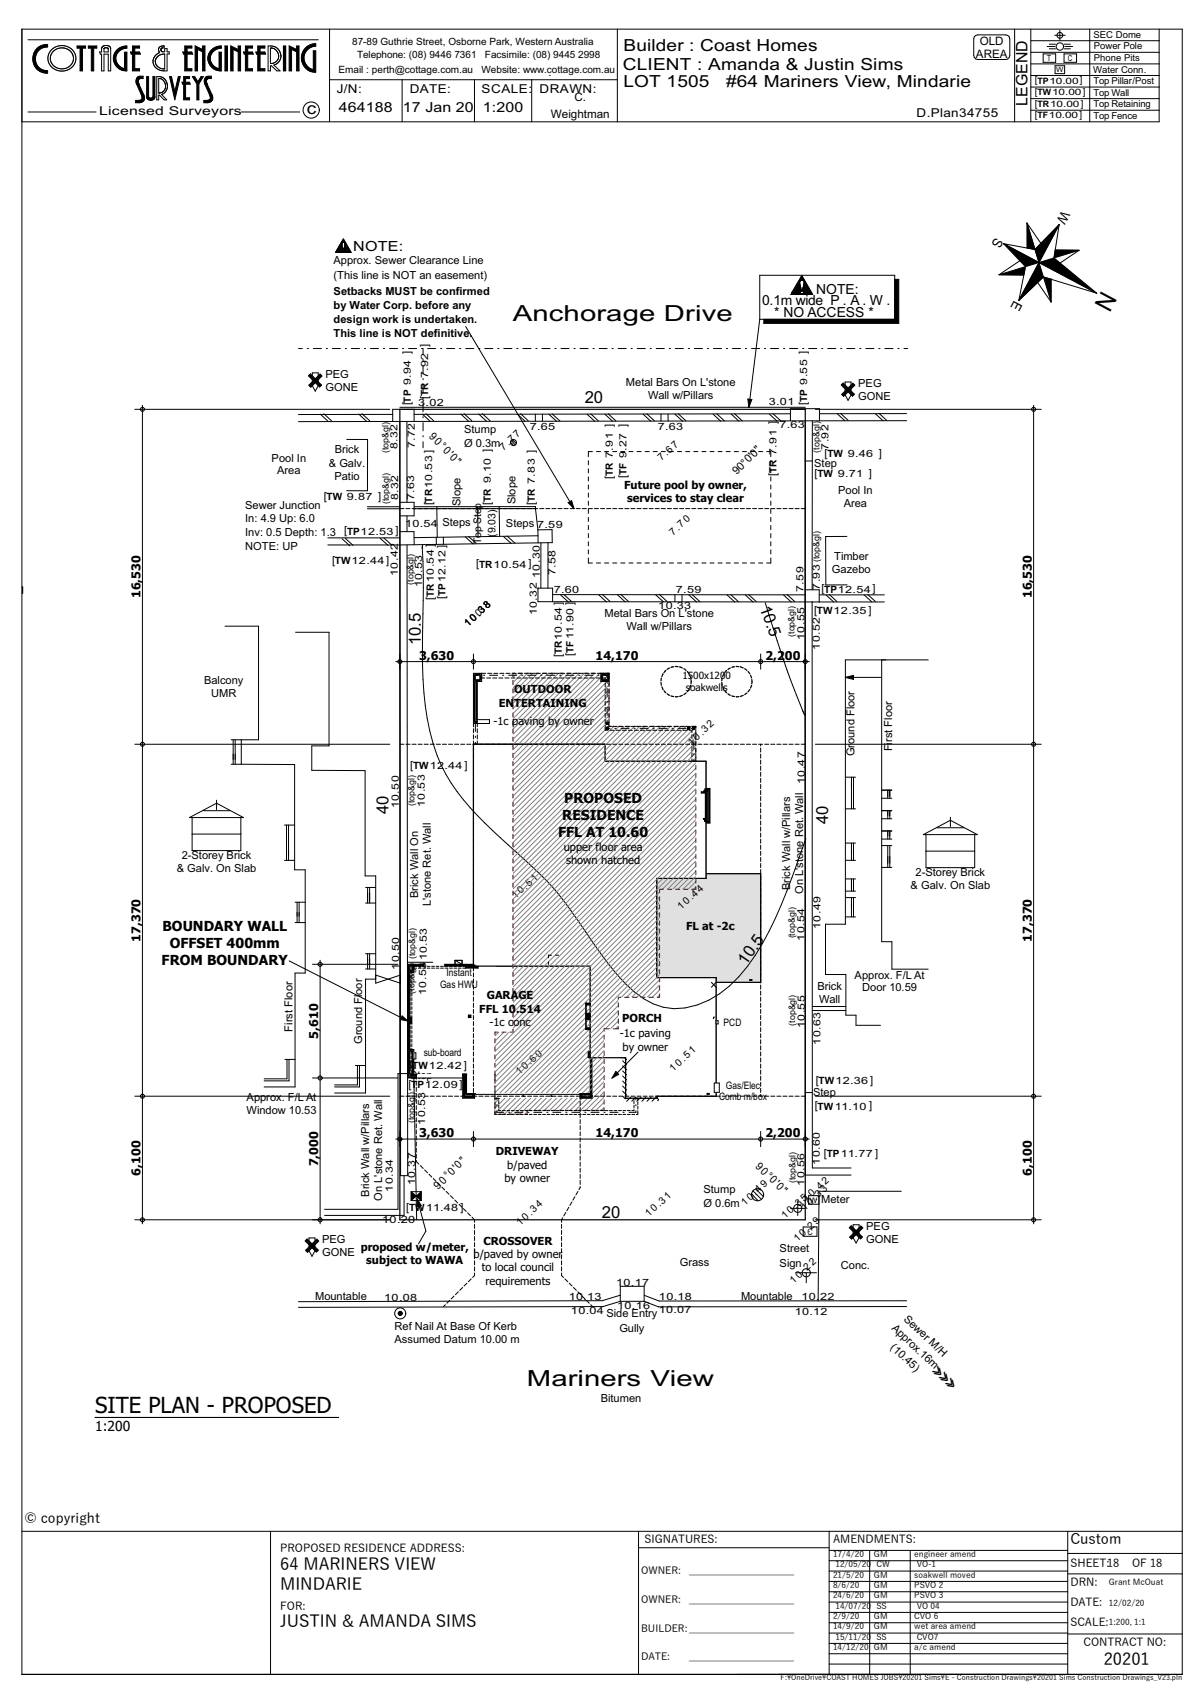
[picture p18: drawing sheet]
<svg xmlns="http://www.w3.org/2000/svg" width="297mm" height="420mm" viewBox="0 0 297 420" stroke-linecap="round" stroke-linejoin="round" font-family="sans-serif">
<defs><g id="words">
<text font-size="6.2" x="271.8" y="71.7" transform="rotate(118 271.8 71.7)">N</text>
<g font-size="5.5">
<text x="126.5" y="79.1">Anchorage Drive</text>
<text x="130" y="342">Mariners View</text>
<text x="23.5" y="348.6">SITE PLAN - PROPOSED</text>
</g>
<text font-size="4.6" x="229.9" y="339.2" transform="rotate(43 229.9 339.2)">&gt;&gt;&gt;</text>
<g font-size="4.1">
<text x="153.6" y="17.2">CLIENT : Amanda &amp; Justin Sims</text>
<text x="153.8" y="12.7">Builder : Coast Homes</text>
<text x="153.8" y="21.5">LOT 1505</text>
<text x="179.1" y="21.5">#64 Mariners View, Mindarie</text>
<text x="75.7" y="28.1">c</text>
<text x="144.2" y="99.5">20</text>
<text x="187.4" y="149.9" transform="rotate(70 187.4 149.9)">10.5</text>
<text x="103.8" y="159.2" transform="rotate(-90 103.8 159.2)">10.5</text>
<text x="95.8" y="201" transform="rotate(-90 95.8 201)">40</text>
<text x="204.3" y="203.3" transform="rotate(-90 204.3 203.3)">40</text>
<text x="184.1" y="238.4" transform="rotate(-55 184.1 238.4)">10.5</text>
<text x="148.5" y="300.5">20</text>
<text x="69.1" y="387.5">64 MARINERS VIEW</text>
<text x="69.1" y="392.4">MINDARIE</text>
<text x="69.1" y="401.6">JUSTIN &amp; AMANDA SIMS</text>
<text x="272.3" y="411">20201</text>
</g>
<text font-size="3.9" x="253.5" y="26.1" transform="rotate(-90 253.5 26.1)">LEGEND</text>
<text font-size="3.6" x="264" y="381">Custom</text>
<g font-size="3.4">
<text x="83.6" y="27.6">464188</text>
<text x="99.4" y="27.6">17 Jan 20</text>
<text x="119.1" y="27.6">1:200</text>
<text x="261.9" y="51.9" transform="rotate(118 261.9 51.9)">W</text>
<text x="245.5" y="58.5" transform="rotate(118 245.5 58.5)">S</text>
<text x="87.1" y="62">NOTE:</text>
<text x="188" y="75.4">0.1m wide P . A . W .</text>
<text x="201.3" y="72.4">NOTE:</text>
<text x="250.1" y="74.1" transform="rotate(118 250.1 74.1)">E</text>
<text x="191" y="78.2">* NO ACCESS *</text>
<text x="138.7" y="202.3">RESIDENCE</text>
<text x="139.2" y="198.1">PROPOSED</text>
<text x="137.7" y="206.4">FFL AT 10.60</text>
<text x="40.1" y="229.9">BOUNDARY WALL</text>
<text x="41.9" y="234">OFFSET 400mm</text>
<text x="39.9" y="238.1">FROM BOUNDARY</text>
<text x="23.5" y="353.2">1:200</text>
<text x="6" y="375.8">© copyright</text>
</g>
<g font-size="3">
<text x="83.1" y="22.9">J/N:</text>
<text x="101.1" y="22.9">DATE:</text>
<text x="118.8" y="22.9">SCALE:</text>
<text x="133.1" y="22.9">DRAWN:</text>
<text x="24.5" y="28.5">Licensed Surveyors</text>
<text x="226.1" y="28.9">D.Plan34755</text>
<text x="34.7" y="147.6" transform="rotate(-90 34.7 147.6)">16,530</text>
<text x="254.5" y="147.6" transform="rotate(-90 254.5 147.6)">16,530</text>
<text x="103.4" y="162.8">3,630</text>
<text x="146.9" y="162.8">14,170</text>
<text x="188.8" y="162.8">2,200</text>
<text x="34.7" y="232.4" transform="rotate(-90 34.7 232.4)">17,370</text>
<text x="254.5" y="232.4" transform="rotate(-90 254.5 232.4)">17,370</text>
<text x="78.5" y="256.3" transform="rotate(-90 78.5 256.3)">5,610</text>
<text x="103.4" y="280.6">3,630</text>
<text x="146.9" y="280.6">14,170</text>
<text x="188.8" y="280.6">2,200</text>
<text x="78.5" y="287.8" transform="rotate(-90 78.5 287.8)">7,000</text>
<text x="34.7" y="290.1" transform="rotate(-90 34.7 290.1)">6,100</text>
<text x="254.5" y="290.1" transform="rotate(-90 254.5 290.1)">6,100</text>
</g>
<g font-size="2.9">
<text x="241.7" y="11">OLD</text>
<text x="240.7" y="14.3">AREA</text>
<text x="135.9" y="29.1">Weightman</text>
<text x="141.7" y="25">C.</text>
</g>
<g font-size="2.7">
<text x="135.3" y="18.8">.</text>
<text x="82.3" y="65.2">Approx. Sewer Clearance Line</text>
<text x="82.3" y="69">(This line is NOT an easement)</text>
<text x="82.3" y="72.9">Setbacks MUST be confirmed</text>
<text x="82.3" y="76.3">by Water Corp. before any</text>
<text x="82.3" y="79.7">design work is undertaken.</text>
<text x="82.3" y="83.2">This line is NOT definitive.</text>
<text x="105.6" y="85.7" transform="rotate(-90 105.6 85.7)">]</text>
<text x="80.3" y="93.3">PEG</text>
<text x="154.4" y="95.2">Metal Bars On L'stone</text>
<text x="211.7" y="95.5">PEG</text>
<text x="80.3" y="96.5">GONE</text>
<text x="101.3" y="100" transform="rotate(-90 101.3 100)">[TP 9.94 ]</text>
<text x="105.6" y="98.5" transform="rotate(-90 105.6 98.5)">[TR 7.92</text>
<text x="159.9" y="98.4">Wall w/Pillars</text>
<text x="199" y="99.9" transform="rotate(-90 199 99.9)">[TP 9.55 ]</text>
<text x="211.7" y="98.7">GONE</text>
<text x="105.7" y="107.8" transform="rotate(45 105.7 107.8)">90°0'0&quot;</text>
<text x="114.5" y="106.9">Stump</text>
<text x="67" y="113.9">Pool In</text>
<text x="82.6" y="111.8">Brick</text>
<text x="114.5" y="110.2">Ø 0.3m</text>
<text x="203.4" y="112.8">[TW 9.46 ]</text>
<text x="68.4" y="117">Area</text>
<text x="81.1" y="115.1">&amp; Galv.</text>
<text x="82.5" y="118.5">Patio</text>
<text x="151.2" y="118.2" transform="rotate(-90 151.2 118.2)">[TR 7.91 ]</text>
<text x="154.5" y="117.9" transform="rotate(-90 154.5 117.9)">[TF 9.27 ]</text>
<text x="181.8" y="117.3" transform="rotate(-45 181.8 117.3)">90°0'0&quot;</text>
<text x="191.6" y="117.4" transform="rotate(-90 191.6 117.4)">[TR 7.91 ]</text>
<text x="200.9" y="115.1">Step</text>
<text x="200.9" y="117.8">[TW 9.71 ]</text>
<text x="60.5" y="125.5">Sewer Junction</text>
<text x="79.8" y="123.5">[TW 9.87 ]</text>
<text x="106.6" y="124.7" transform="rotate(-90 106.6 124.7)">[TR10.53 ]</text>
<text x="113.6" y="124.9" transform="rotate(-90 113.6 124.9)">Slope</text>
<text x="121.1" y="124.5" transform="rotate(-90 121.1 124.5)">[TR 9.10 ]</text>
<text x="127.2" y="124.5" transform="rotate(-90 127.2 124.5)">Slope</text>
<text x="131.9" y="124.6" transform="rotate(-90 131.9 124.6)">[TR 7.83 ]</text>
<text x="154" y="120.6">Future pool by owner,</text>
<text x="154.7" y="124">services to stay clear</text>
<text x="206.7" y="122">Pool In</text>
<text x="208.1" y="125.1">Area</text>
<text x="60.5" y="128.9">In: 4.9 Up: 6.0</text>
<text x="84.9" y="131.8">[TP12.53]</text>
<text x="124.8" y="130">Steps 7.59</text>
<text x="60.5" y="132.4">Inv: 0.5 Depth: 1.3</text>
<text x="60.5" y="135.8">NOTE: UP</text>
<text x="81.9" y="139.3">[TW12.44]</text>
<text x="117.5" y="140">[TR10.54]</text>
<text x="205.2" y="141.4">Gazebo</text>
<text x="205.8" y="138.3">Timber</text>
<text x="107" y="147.9" transform="rotate(-90 107 147.9)">[TR10.54 ]</text>
<text x="109.8" y="147.8" transform="rotate(-90 109.8 147.8)">[TP12.12 ]</text>
<text x="202.6" y="146.2">[TP12.54]</text>
<text x="149.1" y="152.3">Metal Bars On L'stone</text>
<text x="154.6" y="155.5">Wall w/Pillars</text>
<text x="200.8" y="151.5">[TW12.35]</text>
<text x="141.4" y="161.8" transform="rotate(-90 141.4 161.8)">[TF11.90 ]</text>
<text x="138.6" y="162.2" transform="rotate(-90 138.6 162.2)">[TR10.54 ]</text>
<text x="50.3" y="168.8">Balcony</text>
<text x="52.1" y="171.9">UMR</text>
<text x="126.8" y="171">OUTDOOR</text>
<text x="121.8" y="179">-1c paving by owner</text>
<text x="123" y="174.4">ENTERTAINING</text>
<text x="220.1" y="185.4" transform="rotate(-90 220.1 185.4)">First Floor</text>
<text x="101.2" y="189.7">[TW12.44]</text>
<text x="210.8" y="186.6" transform="rotate(-90 210.8 186.6)">Ground Floor</text>
<text x="139.1" y="209.9">upper floor area</text>
<text x="43.6" y="215.2">&amp; Galv. On Slab</text>
<text x="44.8" y="212">2-Storey Brick</text>
<text x="139.6" y="213.2">shown hatched</text>
<text x="103.1" y="221.6" transform="rotate(-90 103.1 221.6)">Brick Wall On</text>
<text x="194.9" y="219.6" transform="rotate(-90 194.9 219.6)">Brick Wall w/Pillars</text>
<text x="198.1" y="220.6" transform="rotate(-90 198.1 220.6)">On L'stone Ret. Wall</text>
<text x="224.6" y="219.4">&amp; Galv. On Slab</text>
<text x="225.9" y="216.2">2-Storey Brick</text>
<text x="106.3" y="223.6" transform="rotate(-90 106.3 223.6)">L'stone Ret. Wall</text>
<text x="169.3" y="229.6">FL at -2c</text>
<text x="201.6" y="244.4">Brick</text>
<text x="210.8" y="241.5">Approx. F/L At</text>
<text x="212.7" y="244.7">Door 10.59</text>
<text x="118.2" y="249.9">FFL 10.514</text>
<text x="120.1" y="246.6">GARAGE</text>
<text x="202.1" y="247.5">Wall</text>
<text x="72.2" y="254.6" transform="rotate(-90 72.2 254.6)">First Floor</text>
<text x="89.3" y="257.6" transform="rotate(-90 89.3 257.6)">Ground Floor</text>
<text x="120.8" y="253.3">-1c conc</text>
<text x="152.9" y="256">-1c paving</text>
<text x="153.5" y="252.3">PORCH</text>
<text x="101" y="263.9">[</text>
<text x="153.6" y="259.3">by owner</text>
<text x="100.8" y="268.4">[TP12.09]</text>
<text x="101.1" y="266.3">Step</text>
<text x="201.2" y="267.6">[TW12.36]</text>
<text x="60.8" y="275">Window 10.53</text>
<text x="60.8" y="271.8">Approx. F/L At</text>
<text x="200.6" y="270.6">Step</text>
<text x="201" y="273.8">[TW11.10 ]</text>
<text x="122.3" y="285">DRIVEWAY</text>
<text x="186.2" y="287.9" transform="rotate(45 186.2 287.9)">90°0'0&quot;</text>
<text x="203.2" y="285.4">[TP11.77 ]</text>
<text x="108.1" y="293.6" transform="rotate(-45 108.1 293.6)">90°0'0&quot;</text>
<text x="124.5" y="291.7">by owner</text>
<text x="125.1" y="288.4">b/paved</text>
<text x="91.1" y="295.3" transform="rotate(-90 91.1 295.3)">Brick Wall w/Pillars</text>
<text x="94.3" y="296.3" transform="rotate(-90 94.3 296.3)">On L'stone Ret. Wall</text>
<text x="100.2" y="298.9">[TW11.48 ]</text>
<text x="173.5" y="294.5">Stump</text>
<text x="173.5" y="297.8">Ø 0.6m</text>
<text x="202.6" y="296.9">Meter</text>
<text x="213.7" y="303.5">PEG</text>
<text x="79.5" y="306.7">PEG</text>
<text x="79.5" y="309.9">GONE</text>
<text x="89" y="308.6">proposed w/meter,</text>
<text x="90.3" y="312">subject to WAWA</text>
<text x="116.8" y="310.4">b/paved by owner</text>
<text x="119.3" y="307.1">CROSSOVER</text>
<text x="192.3" y="308.8">Street</text>
<text x="213.7" y="306.7">GONE</text>
<text x="118.8" y="313.8">to local council</text>
<text x="119.8" y="317.1">requirements</text>
<text x="167.7" y="312.5">Grass</text>
<text x="192.3" y="312.6">Sign</text>
<text x="207.4" y="313.2">Conc.</text>
<text x="77.7" y="320.8">Mountable</text>
<text x="182.8" y="320.8">Mountable</text>
<text x="97.3" y="328.3">Ref Nail At Base Of Kerb</text>
<text x="149.6" y="324.9">Side Entry</text>
<text x="152.8" y="328.7">Gully</text>
<text x="219.8" y="327.9" transform="rotate(43 219.8 327.9)">Approx.16m</text>
<text x="222.8" y="325.7" transform="rotate(43 222.8 325.7)">Sewer M/H</text>
<text x="97.3" y="331.5">Assumed Datum 10.00 m</text>
<text x="219.5" y="332.7" transform="rotate(43 219.5 332.7)">(10.45)</text>
<text x="148.2" y="345.8">Bitumen</text>
<text x="69.1" y="383">PROPOSED RESIDENCE ADDRESS:</text>
<text x="159" y="380.8">SIGNATURES:</text>
<text x="205.5" y="380.7">AMENDMENTS:</text>
<text x="264" y="386.8">SHEET:18</text>
<text x="279.2" y="386.8">OF 18</text>
<text x="264" y="391.3">DRN:</text>
<text x="69.1" y="397.2">FOR:</text>
<text x="264" y="401.2">SCALE:</text>
<text x="264" y="396.2">DATE:</text>
<text x="267.3" y="406.2">CONTRACT NO:</text>
</g>
<g font-size="2.6">
<text x="118.7" y="134.2" transform="rotate(-90 118.7 134.2)">Top Step</text>
<text x="122.3" y="132.5" transform="rotate(-90 122.3 132.5)">(9.03)</text>
</g>
<g font-size="2.5">
<text x="86.9" y="11.1">87-89 Guthrie Street, Osborne Park, Western Australia</text>
<text x="88.1" y="14.4">Telephone: (08) 9446 7361</text>
<text x="119.6" y="14.4">Facsimile: (08) 9445 2998</text>
<text x="83.5" y="18">Email : perth@cottage.com.au</text>
<text x="118.8" y="18">Website: www.cottage.com.au</text>
<text x="103.2" y="100.1">3</text>
<text x="105" y="100.1">.02</text>
<text x="189.7" y="99.9">3.01</text>
<text x="130.7" y="106.1">7.65</text>
<text x="162.3" y="106">7.63</text>
<text x="192.3" y="105.7">7.63</text>
<text x="98.1" y="110.9" transform="rotate(-90 98.1 110.9)">8.32</text>
<text x="102.3" y="110.6" transform="rotate(-90 102.3 110.6)">7.72</text>
<text x="124.2" y="111.3" transform="rotate(-42 124.2 111.3)">7 .7 7</text>
<text x="163.2" y="113.8" transform="rotate(-42 163.2 113.8)">7 .6 7</text>
<text x="204.4" y="111" transform="rotate(-90 204.4 111)">7.92</text>
<text x="98.2" y="123.4" transform="rotate(-90 98.2 123.4)">8.32</text>
<text x="102.2" y="123.5" transform="rotate(-90 102.2 123.5)">7.63</text>
<text x="99.9" y="129.9">10.54 Steps</text>
<text x="166" y="132.2" transform="rotate(-42 166 132.2)">7 .7 0</text>
<text x="98.1" y="142.1" transform="rotate(-90 98.1 142.1)">10.42</text>
<text x="133.2" y="142.6" transform="rotate(-90 133.2 142.6)">10.30</text>
<text x="137.1" y="141.9" transform="rotate(-90 137.1 141.9)">7.58</text>
<text x="104.2" y="145" transform="rotate(-90 104.2 145)">10.53</text>
<text x="136.6" y="146.3">7.60</text>
<text x="166.7" y="146.3">7.59</text>
<text x="198.2" y="146.1" transform="rotate(-90 198.2 146.1)">7.59</text>
<text x="202.2" y="145.5" transform="rotate(-90 202.2 145.5)">7.93</text>
<text x="115.5" y="154.7" transform="rotate(-42 115.5 154.7)">1 0 ..3 8</text>
<text x="115.5" y="154.7" transform="rotate(-42 115.5 154.7)">1 003 8</text>
<text x="132.4" y="151.8" transform="rotate(-90 132.4 151.8)">10.32</text>
<text x="162.4" y="150.3">10.33</text>
<text x="198.5" y="157.9" transform="rotate(-90 198.5 157.9)">10.55</text>
<text x="202.2" y="160.3" transform="rotate(-90 202.2 160.3)">10.52</text>
<text x="168.3" y="167.6">1500x1200</text>
<text x="169.2" y="170.6">soakwells</text>
<text x="170.6" y="184" transform="rotate(-42 170.6 184)">1 0 .3 2</text>
<text x="198.5" y="193.5" transform="rotate(-90 198.5 193.5)">10.47</text>
<text x="98.3" y="199.5" transform="rotate(-90 98.3 199.5)">10.50</text>
<text x="104.8" y="199.2" transform="rotate(-90 104.8 199.2)">10.53</text>
<text x="127.1" y="222" transform="rotate(-42 127.1 222)">1 0 .5 1</text>
<text x="168" y="224.6" transform="rotate(-42 168 224.6)">1 0 .4 4</text>
<text x="198.4" y="232.1" transform="rotate(-90 198.4 232.1)">10.54</text>
<text x="202.4" y="229.2" transform="rotate(-90 202.4 229.2)">10.49</text>
<text x="98.5" y="239.3" transform="rotate(-90 98.5 239.3)">10.50</text>
<text x="105.3" y="237" transform="rotate(-90 105.3 237)">10.53</text>
<text x="105.1" y="245.5" transform="rotate(-90 105.1 245.5)">10.53</text>
<text x="108.6" y="243.7">Gas HWU</text>
<text x="110.1" y="240.8">Instant</text>
<text x="178.5" y="253.2">PCD</text>
<text x="198.5" y="253.7" transform="rotate(-90 198.5 253.7)">10.55</text>
<text x="202.4" y="257.8" transform="rotate(-90 202.4 257.8)">10.63</text>
<text x="101.7" y="263.9">TW12.42]</text>
<text x="104.5" y="260.5">sub-board</text>
<text x="128.2" y="265.3" transform="rotate(-42 128.2 265.3)">1 0 .6 0</text>
<text x="166.1" y="264.5" transform="rotate(-42 166.1 264.5)">1 0 .5 1</text>
<text x="179.1" y="268.8">Gas/Elec</text>
<text x="177.4" y="271.3">Comb m/box</text>
<text x="104.9" y="277.5" transform="rotate(-90 104.9 277.5)">10.53</text>
<text x="202.2" y="287.4" transform="rotate(-90 202.2 287.4)">10.60</text>
<text x="102.4" y="292.5" transform="rotate(-90 102.4 292.5)">10.37</text>
<text x="198.4" y="292.6" transform="rotate(-90 198.4 292.6)">10.56</text>
<text x="96.9" y="294.1" transform="rotate(-90 96.9 294.1)">10.34</text>
<text x="183.8" y="297.5" transform="rotate(-42 183.8 297.5)">1 0 .4 9</text>
<text x="198.6" y="298.8" transform="rotate(-42 198.6 298.8)">1 0 .3 3</text>
<text x="94.3" y="301.9">10.20</text>
<text x="128.3" y="302.4" transform="rotate(-42 128.3 302.4)">1 0 .3 4</text>
<text x="160" y="300.3" transform="rotate(-42 160 300.3)">1 0 .3 1</text>
<text x="193.7" y="300.9" transform="rotate(-42 193.7 300.9)">1 0 .3 51 0 .4 2</text>
<text x="196.7" y="306.6" transform="rotate(-42 196.7 306.6)">1 0 .2 9</text>
<text x="152" y="317.3">10.17</text>
<text x="195.8" y="316.7" transform="rotate(-42 195.8 316.7)">1 0 .2 2</text>
<text x="94.8" y="321">10.08</text>
<text x="140.3" y="320.8">10.13</text>
<text x="152.2" y="323.1">10.16</text>
<text x="162.6" y="320.8">10.18</text>
<text x="197.7" y="320.9">10.22</text>
<text x="140.9" y="324.2">10.04</text>
<text x="162.5" y="324.1">10.07</text>
<text x="196" y="324.5">10.12</text>
<text x="158.2" y="388.3">OWNER:</text>
<text x="170" y="388.3">_____________________</text>
<text x="158.2" y="395.6">OWNER:</text>
<text x="170" y="395.6">_____________________</text>
<text x="158.2" y="402.6">BUILDER:_____________________</text>
<text x="158.2" y="409.7">DATE:</text>
<text x="170" y="409.7">_____________________</text>
</g>
<g font-size="2.4">
<text x="269.8" y="9.3">SEC Dome</text>
<text x="269.7" y="17.9">Water Conn.</text>
<text x="269.8" y="12.2">Power Pole</text>
<text x="269.8" y="15.1">Phone Pits</text>
<text x="255.3" y="20.6">[TP10.00]</text>
<text x="255.3" y="23.5">[TW10.00]</text>
<text x="269.7" y="20.8">Top Pillar/Post</text>
<text x="269.7" y="23.6">Top Wall</text>
<text x="255.3" y="26.3">[TR10.00]</text>
<text x="255.3" y="29.2">[TF10.00]</text>
<text x="269.7" y="26.5">Top Retaining</text>
<text x="269.7" y="29.4">Top Fence</text>
</g>
<g font-size="2.2">
<text x="95.8" y="111.9" transform="rotate(-90 95.8 111.9)">(top&amp;gl)</text>
<text x="202.1" y="111.7" transform="rotate(-90 202.1 111.7)">(top&amp;gl)</text>
<text x="95.9" y="124.4" transform="rotate(-90 95.9 124.4)">(top&amp;gl)</text>
<text x="202.2" y="138.8" transform="rotate(-90 202.2 138.8)">(top&amp;gl)</text>
<text x="102" y="144.3" transform="rotate(-90 102 144.3)">(top&amp;gl)</text>
<text x="196" y="157.2" transform="rotate(-90 196 157.2)">(top&amp;gl)</text>
<text x="102.2" y="198.9" transform="rotate(-90 102.2 198.9)">(top&amp;gl)</text>
<text x="196.1" y="231.6" transform="rotate(-90 196.1 231.6)">(top&amp;gl)</text>
<text x="102.2" y="238.3" transform="rotate(-90 102.2 238.3)">)</text>
<text x="102.4" y="236.7" transform="rotate(-90 102.4 236.7)">(top&amp;gl)</text>
<text x="102.2" y="245.2" transform="rotate(-90 102.2 245.2)">(top&amp;gl</text>
<text x="196.1" y="253.1" transform="rotate(-90 196.1 253.1)">(top&amp;gl)</text>
<text x="102.3" y="277.2" transform="rotate(-90 102.3 277.2)">(top&amp;gl)</text>
<text x="196.2" y="292" transform="rotate(-90 196.2 292)">(top&amp;gl)</text>
<text x="199.2" y="304.7">C</text>
</g>
<g font-size="2.1">
<text x="205.5" y="384.2">17/4/20</text>
<text x="205.5" y="389.3">21/5/20</text>
<text x="206.1" y="386.7">12/05/20</text>
<text x="215.6" y="384.2">GM</text>
<text x="215.6" y="389.3">GM</text>
<text x="216.2" y="386.7">CW</text>
<text x="225.5" y="384.2">engineer amend</text>
<text x="225.5" y="389.3">soakwell moved</text>
<text x="226.1" y="386.7">VO-1</text>
<text x="205.5" y="391.8">8/6/20</text>
<text x="205.5" y="394.4">24/6/20</text>
<text x="215.6" y="391.8">GM</text>
<text x="215.6" y="394.4">GM</text>
<text x="225.5" y="391.8">PSVO 2</text>
<text x="225.5" y="394.4">PSVO 3</text>
<text x="273.5" y="391.2">Grant McOuat</text>
<text x="205.5" y="399.5">2/9/20</text>
<text x="206.1" y="396.9">14/07/20</text>
<text x="215.6" y="399.5">GM</text>
<text x="216.2" y="396.9">SS</text>
<text x="225.5" y="399.5">CVO 6</text>
<text x="226.1" y="396.9">VO 04</text>
<text x="273.5" y="396.3">12/02/20</text>
<text x="273.5" y="401">1:200, 1:1</text>
<text x="205.5" y="402">14/9/20</text>
<text x="205.5" y="407.1">14/12/20</text>
<text x="206.1" y="404.6">15/11/20</text>
<text x="215.6" y="402">GM</text>
<text x="215.6" y="407.1">GM</text>
<text x="216.2" y="404.6">SS</text>
<text x="225.5" y="402">wet area amend</text>
<text x="225.5" y="407.1">a/c amend</text>
<text x="226.1" y="404.6">CVO7</text>
</g>
<g font-size="2">
<text x="258.3" y="15">T</text>
<text x="263.4" y="15">C</text>
</g>
<text font-size="1.9" x="199.8" y="296.8">W</text>
<text font-size="1.8" x="192.6" y="414.5">F:\OneDrive\COAST HOMES JOBS\20201 Sims\E - Construction Drawings\20201 Sims Construction Drawings_V23.pln</text>
<text font-size="1.7" x="260.5" y="17.8">W</text>
</g></defs>
<g fill="none" stroke="#000" stroke-width=".25">
<path d="M5.4 7.2h286.2v406h-286.2zM5.4 377.9h286.2M66.7 377.9v35.3M157.5 377.9v35.3M204.5 377.9v35.3M263.4 377.9v35.3M157.5 381.9h47M204.5 397.9h58.9M204.5 395.3h58.9M204.5 392.8h58.9M204.5 390.2h58.9M204.5 387.7h58.9"/>
<path d="M204.5 385.1h58.9M204.5 382.6h58.9M214.5 382.6v30.6M224.5 382.6v30.6M263.4 383.3h28.2M263.4 388.4h28.2M204.5 408.1h58.9M204.5 405.5h58.9M204.5 403h58.9M204.5 400.4h58.9M204.5 410.6h58.9M263.4 403.2h28.2"/>
</g>
<!-- layer: D1  WALLS-(external) -->
<path d="M117 184.1v53.9M145.8 259.9v10M175.7 243.6v25.8M176.4 243.6v26.5M154.6 261v9.1M154.8 270.3h21.4" fill="none" stroke="#000" stroke-width=".45"/>
<g fill="none" stroke="#000" stroke-width=".25">
<path d="M117.2 183.7h-.4v54.3M117.4 184.4v53.8M117.9 184.8v13.3M117.9 198.1v5.1M117.9 203.3v16.5M117.9 220.3v9.2M117.9 230v8.4h-.7M137.8 238h-15.2v.4h18.3v-.4h-2.7M145.6 238v.4M145.6 259.9v10M146 259.9h.8v1.1h-.8v8.9M176.1 243.6v26.2"/>
<path d="M154.8 270.5h6.8M154.9 260.6v9.2M155 269.9h20.9M155.5 268.1v-8.2h-2.4v1.1h1.2v9.5M155.5 268.6v.8h2.5M158.5 269.4h17M176.6 270.1v.4h-14.5"/>
</g>
<g fill="#000">
<path d="M116.8 183.7h.4v.4zM116.8 183.7l.4 .4h-.4zM117.2 184.1h.3v.3zM117.2 184.1l.3 .3h-.3zM117.5 184.4h.4v.4zM117.5 184.4l.4 .4h-.4zM117.5 238.2l.4 .2h-.4zM155 259.9h.5l-.5 .4zM175.5 241.3h.4v.4zM175.5 241.3l.4 .4h-.4zM175.9 241.7h.3v.3zM175.9 241.7l.3 .3h-.3z"/>
<path d="M176.2 242h.4v.4zM176.2 242l.4 .4h-.4zM154.3 261l.5-.4v.4zM154.3 260.6h.5l-.5 .4zM154.3 270.1h.5l-.5 .4zM154.8 260.6l.2-.3v.3zM154.8 260.3h.2l-.2 .3zM154.3 270.5l.5-.4v.4zM154.8 269.8h.2l-.2 .3zM155 260.3l.5-.4v.4zM155 269.8v.3h-.2zM155 269.4h.5l-.5 .4z"/>
<path d="M155.5 269.4v.4h-.5zM175.5 269.4h.4v.4zM175.5 269.4l.4 .4h-.4zM175.9 269.8h.3v.3zM175.9 269.8l.3 .3h-.3zM176.2 270.1h.4v.4zM176.2 270.1l.4 .4h-.4z"/>
<path d="M117.5 184.8h.4v53.6l-.4-.2z" fill-rule="evenodd"/>
<path d="M117.2 238.1l.3 .3h-.3z" fill-rule="evenodd"/>
<path d="M122.6 238h18.3v.4h-18.3z" fill-rule="evenodd"/>
<path d="M146 259.9h.8v.4h-.8z" fill-rule="evenodd"/>
<path d="M153.1 259.9h1.9v.4h-1.9z" fill-rule="evenodd"/>
<path d="M175.5 241.7h.4v.7h-.4z" fill-rule="evenodd"/>
<path d="M175.9 242h.3v.4h-.3z" fill-rule="evenodd"/>
<path d="M146 260.6h.8v.4h-.8z" fill-rule="evenodd"/>
<path d="M146 260.3h.8v.3h-.8z" fill-rule="evenodd"/>
<path d="M153.1 260.6h1.2v.4h-1.2z" fill-rule="evenodd"/>
<path d="M153.1 260.3h1.7v.3h-1.7z" fill-rule="evenodd"/>
<path d="M155 260.3h.5v9.1h-.5z" fill-rule="evenodd"/>
<path d="M155.5 269.4h20v.4h-20z" fill-rule="evenodd"/>
</g>
<path d="M175.5 242.4h1.1v1.2h-1.1z" fill-rule="evenodd" fill="#fff"/>
<g fill="none" stroke="#000" stroke-width=".25">
<path d="M117.2 183.7h32v4.2h24.9v6.7M117.5 184.2h31M117.9 184.8h30.2v4.2h24.9v6.3M148.7 184.4v3.9M148.8 188.4h24.6M173.6 188.6v6.4M173.4 202h-.4v14.8h13.5v24.5h-11v1.1h12.1v-26.8h-13.5v-12.5M173.6 202.7v13.4M173.7 216.2h13.2M187.1 216.3v25.4M145.6 237.9v.1M145.6 238.4v9.1"/>
<path d="M146 237.9v22M145.6 248v5.6M145.6 254.1v5.8M176.2 241.8h10.7M176.2 242.4h.1M176.2 243.6h.1M154.3 270.5v.5h7.8v-.5M154.8 270.5h6.8M175.5 269.4v-25.8h1.1v26.5"/>
</g>
<g fill="#000">
<path d="M148.5 184.4v.4h-.4zM148.1 184.4h.4l-.4 .4zM148.1 188.6h.4l-.4 .4zM148.5 188.6v.4h-.4zM148.5 184.4l.3-.3v.3zM148.5 184.1h.3l-.3 .3zM148.5 188.3h.3l-.3 .3zM148.8 188.3v.3h-.3zM148.8 184.1l.4-.4v.4zM148.8 183.7h.4l-.4 .4zM148.8 187.9h.4l-.4 .4zM148.8 188.3l.4-.4v.4z"/>
<path d="M173 189l.4-.4v.4zM173 188.6h.4l-.4 .4zM173.4 188.6l.3-.3v.3zM173.4 188.3h.3l-.3 .3zM173.7 188.3l.4-.4v.4zM173.7 187.9h.4l-.4 .4zM173 202h.4v.4zM173 202l.4 .4h-.4zM173 216.3h.4l-.4 .5zM173.4 216.3v.5h-.4zM173.4 202.4h.3v.3zM173.4 202.4l.3 .3h-.3z"/>
<path d="M173.4 216.1h.3l-.3 .2zM173.7 216.1v.2h-.3zM173.7 202.7h.4v.4zM173.7 202.7l.4 .4h-.4zM173.7 215.6h.4l-.4 .5zM174.1 215.6v.5h-.4zM186.5 216.3h.4l-.4 .5zM186.9 216.3v.5h-.4zM186.9 216.1h.3l-.3 .2zM186.9 216.3l.3-.2v.2zM187.2 215.6h.4l-.4 .5zM187.2 216.1l.4-.5v.5z"/>
<path d="M186.5 241.3h.4v.4zM186.5 241.3l.4 .4h-.4zM186.9 241.7h.3v.3zM186.9 241.7l.3 .3h-.3zM187.2 242h.4v.4zM187.2 242l.4 .4h-.4z"/>
<path d="M148.8 184.1h.4v3.8h-.4z" fill-rule="evenodd"/>
<path d="M176.6 242h10.6v.4h-10.6z" fill-rule="evenodd"/>
<path d="M154.3 270.5h.5l-.5 .5z" fill-rule="evenodd"/>
<path d="M161.6 270.5h.5v.5z" fill-rule="evenodd"/>
</g>
<g fill="none" stroke="#000" stroke-width=".45">
<path d="M117.2 183.9h31.6M117.9 184.6h30.2M148.3 184.8v3.8M148.5 188.8h24.5M149.2 188.1h24.5M173.2 189v6.3M173.9 188.3v6.3M173.2 202.4v13.9M173.4 216.5h13.1M173.9 203.1v12.5M174.1 215.8h13.1M186.7 216.8v24.5"/>
<path d="M187.4 216.1v25.9M145.8 237.9v22M175.9 241.5h10.6M154.3 270.8h7.8"/>
</g>
<!-- layer: B2  SITE-(drawing) -->
<path d="M117.9 237.5h4.7M140.9 237.5h5.1" fill="none" stroke="#000" stroke-width=".25"/>
<path d="M162 216.8h12.1v-1.2h13.5v26.8h-11v-1.1h-14.6z" fill-rule="evenodd" fill="#e0e0e0"/>
<path d="M162 216.8h12.1v-1.2h13.5v26.8h-11v-1.1h-14.6z" fill="none" stroke="#000" stroke-width=".3"/>
<path d="M116.8 183.7h32.4v4.2h24.9v28.9h-12.1v24.5h14.6v29.2h-14.5v.5h-7.8v-10h-8.7v-22.6h-28.8z" fill-rule="evenodd" fill="#fff"/>
<path d="M116.8 183.7h32.4v4.2h24.9v28.9h-12.1v24.5h14.6v29.2h-14.5v.5h-7.8v-10h-8.7v-22.6h-28.8z" fill="none" stroke="#000" stroke-width=".3"/>
<!-- layer: B1  SITE-(survey) -->
<g fill="none" stroke="#000" stroke-width=".25">
<path d="M5.4 7.2v22.9h280.5v-22.9M6.9 9.8h71.6M9.1 11.9l.9-.6 1.1-.3h.6v.6a2.92 2.92 0 0 0-3 2.9 2.92 2.92 0 0 0 3 2.9v.7a3.6 3.6 0 0 1-3.3-2.2 3.6 3.6 0 0 1 .7-4zM12.7 12.3a3.4 3.4 0 0 1 4.1-.7 3.4 3.4 0 0 1 1.7 3.8 3.5 3.5 0 0 1-4 2.1 3.5 3.5 0 0 1-2.6-3.7zM13.1 12.7a2.76 2.76 0 0 1 3.7-.5 2.76 2.76 0 0 1 .8 3.6 2.84 2.84 0 0 1-3.4 1 2.84 2.84 0 0 1-1.6-3.2zM19 11.3h2.1v.6h-.8v5.6h-.6v-5.6h-.7zM21.8 11.3h2.1v.6h-.8v5.6h-.6v-5.6h-.7zM25.2 11.6l-.1 .1M25.3 11.5a1.24 1.24 0 0 1 2 .6v5.4h-.6v-4.1h-1v4.1h-.6v-4.1h-.3l-.2-.6h.5v-.9zM25.7 12v.8h1v-.8M25.7 12h.1M25.7 11.9v.1"/>
<path d="M25.7 11.9h.9M25.7 11.9h.1M26.6 11.9h.1M26.6 11.9l.1 .1M26.7 12h.1M28.8 12.4a3.4 3.4 0 0 1 2.5-1.1v.6a2.53 2.53 0 0 0-2.7 2.2 2.53 2.53 0 0 0 2.1 2.8v-4h.6v4.6h-.3a3 3 0 0 1-2.7-1.9 3 3 0 0 1 .5-3.2zM30.7 16.9h.1M32.7 11.3h1.7v.6h-1.2v.9h1.2l.2 .6h-1.4v3.6h1.2v.5h-1.7v-4.1h-.3l-.2-.6h.5zM33.9 19.1l.4-.3h1v.6h-.5a.82 .82 0 0 0-.7 .5 .82 .82 0 0 0 .2 .9l1.1 2.5a1.28 1.28 0 0 1 .1 1.5 1.28 1.28 0 0 1-1.3 .6h-.7v-.6h.7a.77 .77 0 0 0 .9-.4 .77 .77 0 0 0-.2-1l-1.2-2.6a1.68 1.68 0 0 1 .2-1.7zM38.7 18.9h.4a2.29 2.29 0 0 1 2.2 1.9 2.29 2.29 0 0 1-1.4 2.5l1.2 1.3h-.6l-1.1-1.1h-.3v1.1h-.4zM38.8 14a2.43 2.43 0 0 1 1.8-.7v3.7a1.82 1.82 0 0 1-2-.8 1.82 1.82 0 0 1 .2-2.2zM39.3 19.4h-.1"/>
<path d="M39.3 19.4a1.81 1.81 0 0 1 1.5 1.8 1.81 1.81 0 0 1-1.5 1.8M39.3 19.4h-.2v3.5M39.7 12.2v.2M39.7 12.4h.1M39.7 12.1v.1M39.7 12.4l.2 .3M39.8 11.9l-.1 .2M39.8 11.9h.1M39.9 12.7h.1M39.9 12.7l.2 .1M40.1 11.8l-.3 .1M40.1 12.8h.1"/>
<path d="M40.1 11.8h.4v-.5a.99 .99 0 0 0-1.2 .4 .99 .99 0 0 0 .1 1.3l-.9 .6a2.29 2.29 0 0 0-.5 2.6 2.29 2.29 0 0 0 2.4 1.3h.8v-4.2h.5v-.5h-.5v-.8h-.6v.8h-.5M40.1 11.8h.1M40.5 17h-.1M41.8 18.9h.5l.8 3.7 .9-3.7h.5l-1.4 5.7zM45.3 18.9h1.5v.5h-1v.9h.9l.2 .5h-1.1v3.3h1v.5h-1.5v-3.8h-.3l-.1-.5h.4zM45.6 11.3h1.7v.6h-1.1v.9h1.1l.2 .6h-1.3v3.6h1.1v.5h-1.7v-4.1h-.3l-.2-.6h.5zM47.4 18.9h.6l.8 1.3 .8-1.3h.6l-1.1 1.8v3.9h-.5v-3.9zM48.1 11.3l1.9 .9v-.9h.6v6.2h-.6v-4.7l-1.3-.6v5.3h-.6zM50.7 19.1l.5-.3h.9v.6h-.5a.82 .82 0 0 0-.7 .5 .82 .82 0 0 0 .2 .9l1.2 2.5a1.28 1.28 0 0 1 0 1.5 1.28 1.28 0 0 1-1.3 .6h-.7v-.6h.8a.77 .77 0 0 0 .8-.4 .77 .77 0 0 0-.2-1l-1.2-2.6a1.68 1.68 0 0 1 .2-1.7zM52.1 12.4a3.4 3.4 0 0 1 2.5-1.1v.6a2.53 2.53 0 0 0-2.7 2.2 2.53 2.53 0 0 0 2.1 2.8v-4h.6v4.6h-.3a3 3 0 0 1-2.7-1.9 3 3 0 0 1 .5-3.2zM54 16.9h.1M55.5 11.3h.6v6.2h-.6z"/>
<path d="M56.9 11.3l1.8 .9v-.9h.6v6.2h-.6v-4.7l-1.2-.6v5.3h-.6zM60.5 11.3h1.8v.6h-1.2v.9h1.2l.2 .6h-1.4v3.6h1.2v.5h-1.8v-4.1h-.3l-.2-.6h.5zM63.6 11.3h1.7v.6h-1.1v.9h1.1l.2 .6h-1.3v3.6h1.1v.5h-1.7v-4.1h-.3l-.2-.6h.5zM66.1 11.3h.6a2.41 2.41 0 0 1 2.5 2 2.41 2.41 0 0 1-1.6 2.8l1.5 1.4h-.8l-1.3-1.3h-.3v1.3h-.6zM66.7 15.6l.1 .1M66.9 11.9h.1M66.9 11.9h-.2v3.7M66.9 11.9a1.9 1.9 0 0 1 1.9 2 1.9 1.9 0 0 1-2 1.8M69.9 11.3h.6v6.2h-.6zM71.3 11.3l1.9 .9v-.9h.6v6.2h-.6v-4.7l-1.3-.6v5.3h-.6zM75.4 11.8a3.5 3.5 0 0 1 2.5-1v.6a2.89 2.89 0 0 0-2.9 2.6 2.89 2.89 0 0 0 2.3 3.1v-4.6h.6v5.3h-.2a3.5 3.5 0 0 1-3.1-2.2 3.5 3.5 0 0 1 .8-3.8zM77.3 17.1h.1"/>
<path d="M81.3 7.2v22.9M81.3 19.7h71M99.2 19.7v10.4M117 19.7v10.4M131.2 19.7v10.4M152.3 7.2v22.9M240.3 9.1l.4-.4 .5-.1h6.9l.5 .1 .4 .4 .1 .5-.1 4.6-.4 .3-.5 .2h-6.9l-.5-.2-.4-.3-.1-.5zM250.3 7.2v22.9M254.3 7.2v22.9M254.3 12.9h31.6M254.3 15.8h31.6M254.3 18.6h31.6"/>
<path d="M254.3 10h31.6M257.3 13.3h3.1v2.1h-3.1zM258.3 11.5h1.9M258.8 12h1.6M258.8 10.9h1.6M260.2 8.7h2.6M260.3 16.2h2.3v2h-2.3zM261.4 7.5v2.4M262.5 13.3h3.1v2.1h-3.1zM262.5 12h1.5M262.5 10.9h1.5M262.7 11.5h1.9"/>
<path d="M268.8 7.2v22.9M6.9 27.6h16.8M34.3 20.8h.1M36.4 24.4h.1M36.4 24.4l.1 .1M36.5 24.5h.1M36.7 24v-5.1h-.5v5.1l.2 .4M36.7 24h.1M36.7 24v.1M36.7 24.1h.1M36.8 24.1h.8M37.6 24.1h.1"/>
<path d="M37.7 24.1h-.1M37.7 24v.1M37.7 24v-5.1h.5v5.1a1.05 1.05 0 0 1-1.7 .5M39.1 22.9h.1M39.2 22.9h.1M39.3 22.9v.1M51.1 20.8h.1M59.5 27.6h14.4M254.3 21.5h31.6M254.3 24.3h31.6M254.3 27.2h31.6M84.1 59.9h.3"/>
<path d="M84.2 59.8h1M84.3 59.7h.8M84.3 59.6h.8M84.4 59.5h.6M84.4 59.9l-.1 .1M84.5 59.4h.4M84.5 59.3h.4M84.5 59.8l-.1 .1M84.6 59.2h.2M84.6 59.8l.4 .1M84.6 59.8h-.1M84.7 59h.1"/>
<path d="M84.7 59l1.9 3.3h-3.8zM85 59.9h.1M85 59.9l.1 .2M85 59.9h.3M253.3 55.1l3.5 5M253.3 55.1l3 9.7M253.3 55.1v6.1M261.3 55.4l-10 18.7M261.3 55.4l-1.3 8.3 10.5 8.7M261.3 55.4l-6 6.2M82.9 62.2h3.6M82.9 62.1h1.6"/>
<path d="M82.9 62h1.6M83 61.9h1.5M83.1 61.7h1.4M83.1 61.6h3.2M83.2 61.5h3M83.2 61.4h2.9M83.3 61.3h1.3M83.4 61.2h1.1M83.5 61.1h1.1M83.5 61h1M83.6 60.9h.9M83.6 60.8h.9"/>
<path d="M83.7 60.7h.7M83.7 60.6h.7M83.8 60.5h.6M83.9 60.3h.4M84 60.2h.3M84 60.1h.3M84.1 60h.3M84.3 60.2v.1M84.3 60.3l.3 1.1M84.3 60v.2M84.5 61.9v.1M84.5 61.9h.1"/>
<path d="M84.5 62v.1M84.5 61.8v.1M84.5 61.8h.1M84.5 62.1h.1M84.5 62.1l.1 .1M84.5 61.7v.1M84.6 61.7h-.1M84.6 61.7h.1M84.6 62.2h.1M84.7 61.7h.1M84.7 61.7h-.1M84.7 62.2h.1"/>
<path d="M84.8 61.7h.1M84.8 62.2h.1M84.9 61.7h.1M84.9 62.2h-.1M84.9 61.3h1.1M84.9 61.2h1.1M84.9 62.2h.1M84.9 61.7h1.4M84.9 61.1h1M84.9 61.7l.1 .1M85 62.1h1.5M85 61h.8"/>
<path d="M85 61.8h.1M85 62.1l-.1 .1M85 60.9h.8M85 62.1h.1M85 61.9h1.3M85 60.8h.7M85 62h1.4M85 61.8v.1M85 61.9h.1M85 62v.1M85 61.9v.1M85 60.6h.6"/>
<path d="M85 60.7h.7M85.1 60h.2M85.1 60.5h.5M85.1 60.2h.3M85.1 60.1h.3M85.1 60.3h.4M85.1 60.3v.1M85.1 60.3l-.2 1.1M85.1 60.1v.1M85.1 60.3h.1M85.1 60.2h.1M85.1 60.2v.1"/>
<path d="M187.4 67.9h33.3v10.9h-33.3zM187.4 78.8l-2.7 21.7M195.2 72.5h5.1M195.2 72.6h5.1M195.3 72.4h2.2M195.3 72.5h2.2M195.3 72.2h2.2M195.4 72.1h2.1M195.4 72.2h2.1M195.4 72h2.1M195.5 71.9h2.1M195.6 71.8h4.4"/>
<path d="M195.7 71.6h4.2M195.7 71.4h4M195.9 71.3h1.7M195.9 71.4h1.7M195.9 71.1h1.6M195.9 71h1.6M195.9 71.2h1.6M196.1 71h1.5M196.2 70.8h1.3M196.2 70.9h1.3M196.2 70.7h1.3M196.3 70.5h1.1"/>
<path d="M196.4 70.4h1M196.4 70.5h1M196.4 70.2h.9M196.5 70.1h.8M196.7 69.9h.6M196.7 70h.6M196.7 69.8h.6M196.9 69.6h.4M196.9 69.5h.4M197 69.3h.4M197.1 69.2h1.4M197.2 69h1.2"/>
<path d="M197.2 69.1h1.2M197.3 68.9h1M197.3 69.6v.2M197.3 69.8v.1M197.3 69.9l.3 1.6M197.3 69.5v.1M197.4 68.7h.8M197.4 69.3l-.1 .2M197.4 72.2h.1M197.4 72.1v.1M197.4 72.2l.1 .1M197.5 72.1h-.1"/>
<path d="M197.5 72.3h.1M197.5 68.6h.6M197.5 68.7h.6M197.5 72v.1M197.5 72.3v.1M197.5 72h.1M197.5 68.4h.5M197.5 71.9v.1M197.5 72.4h.1M197.5 71.9h.1M197.5 72.4h.6M197.6 68.3h.3"/>
<path d="M197.7 68.1h.2M197.8 68l2.7 4.7h-5.4zM197.8 71.8h.1M197.8 71.8l-.3 .1M197.9 71.8l.2 .1M198 71.3h1.6M198 71.2h1.6M198 71.1h1.5M198 71h1.5M198.1 71.9h1.9M198.1 71h1.4M198.1 71.9h.1"/>
<path d="M198.1 72.4h2.2M198.1 70.8h1.3M198.1 70.9h1.3M198.1 72.5h2.2M198.2 71.9v.1M198.2 72.4h-.1M198.2 70.7h1.1M198.2 72.1h1.9M198.2 70.5h1M198.2 72.2h1.9M198.2 72.2h2M198.2 72v.1"/>
<path d="M198.2 72.3v.1M198.2 69.3l.2 .6M198.2 69.3l-.4-.1-.4 .1M198.2 72.1h.1M198.2 72.3h.1M198.2 69.3h.4M198.2 72.1v.1M198.2 72.2v.1M198.2 72.2h.1M198.2 70.3l.9 .1M198.2 70.2h.8M198.3 70.5h.8"/>
<path d="M198.3 69.5h.3M198.3 70.1h.7M198.3 70.2h.7M198.4 69.8h.4M198.4 69.6h.3M198.4 69.7h.3M198.4 69.9h.4M198.4 69.9h.5M198.4 69.9l.4 .1M198.4 69.9l-.4 1.6M220.7 68.9h1v10.9h-33.3v-1M246.4 67.8l6.2 .1"/>
<path d="M247.6 60.1l22.9 12.3M247.6 60.1l7.7 1.5M247.6 60.1l5.4 5.7-1.7 8.3M251.6 64.4l-5.2 3.4M255.3 61.6l1 3.2M256 69.7l3.3 4.8M256.3 64.8l3 9.7M257.4 68.3l13.1 4.1M257.4 68.3l-6.1 5.8M257.4 68.3l1.9 .6M259.3 68.8v5.7M260.3 61.7l5.9 .1"/>
<path d="M266.2 61.8l-4.7 3.1M266.2 61.8l-19.8 6M73.6 86h1M75.8 86h.3M76.1 92.8l.5-.5 2.7 2.7-.5 .5zM76.2 92.7l2.7 2.7M76.3 92.6l2.7 2.7M76.4 92.5l2.7 2.7M76.5 92.4l2.7 2.7M77 92.7v-.7h1.5v.7M77 93.7v.5M77.3 86h2"/>
<path d="M78.5 93.7v.5M78.5 95.2h.1M78.5 95.2l-.7 1.3-.8-1.3M78.9 92.3l.5 .5-2.7 2.7-.5-.4zM79 92.4l-2.7 2.8M79.1 92.5l-2.7 2.8M79.2 92.6l-2.7 2.7M79.3 92.7l-2.7 2.7M80.5 86h.3M82 86h2M85.2 86h.3M86.7 86h2"/>
<path d="M89.9 86h.3M91.4 86h2M94.6 86h.3M96.1 86h2M99.3 86h.3M100.8 86h2M104 86h.3M104.4 86v1.5M104.4 88.7v.3M104.4 90.2v2M104.4 93.4v.3M104.4 94.9v2"/>
<path d="M104.4 98.1v.3M104.4 99.6v2M105.5 86h2M108.7 86h.3M110.2 86h2M113.4 86h.3M114.9 80.6l26.7 44.9M114.9 86h2M118.1 86h.3M119.6 86h2M122.8 86h.3M124.3 86h2"/>
<path d="M127.5 86h.3M129 86h2M132.2 86h.3M133.7 86h2M136.9 86h.3M138.4 86h2M141.6 86h.3M143.1 86h2M146.3 86h.3M147.8 86h2M151 86h.3M152.5 86h2"/>
<path d="M155.7 86h.3M157.2 86h2M160.4 86h.3M161.9 86h2M165.1 86h.3M166.6 86h2M169.8 86h.3M171.3 86h2M174.5 86h.3M176 86h2M179.2 86h.3M180.7 86h2"/>
<path d="M183.9 86h.3M184.5 98.5l1 .1-.8 1.9zM185.4 86h2M188.6 86h.3M190.1 86h2M193.3 86h.3M194.8 86h2M198 86h.3M199.5 86h2M202.7 86h.3M204.2 86h2M207.4 86h.3"/>
<path d="M207.5 95l.5-.5 2.8 2.8-.5 .5zM207.6 97.3l2.8-2.7 .5 .5-2.8 2.7zM207.6 94.9l2.8 2.8M207.7 94.8l2.8 2.8M207.8 94.7l2.8 2.8M207.9 94.6l2.8 2.8M208.5 95v-.7h1.4v.7M208.5 96v.5M208.5 97.4v.1M208.9 86h2M209.9 96v.4M209.9 97.4v.1"/>
<path d="M209.9 97.4l-.7 1.4-.7-1.4M210.5 94.7l-2.8 2.7M210.6 94.8l-2.8 2.7M210.7 94.9l-2.8 2.7M210.8 95l-2.8 2.7M212.1 86h.3M213.6 86h2M216.8 86h.3M218.3 86h2M221.5 86h.3M223 86h.9M79 102.2l1.9 1.7"/>
<path d="M79.9 102.1l1.9 1.7M85.5 108.4l5.2 .1-.1 12.6h-5.1M88.5 102.2l1.9 1.7M89.3 102.1l1.9 1.7M96.9 102.3h-23.3M98.6 104l.2 186.1h1.8l-.2-155.6M98.6 100.5h100M100.4 104v20M102.2 104l-.1-3h-5.2v3M104.2 102.2l1.9 1.7M104.4 102.8v.3M104.4 104.3v2"/>
<path d="M104.4 107.5v.3M104.4 109v1.5M105.1 102.1l1.9 1.7M113.7 102.2l1.9 1.7M114.5 102.1l1.9 1.7M118.1 102.2l1.9 1.7M119 102.1l1.9 1.7M125.9 109.1l.8 .9M126.1 108.7l1 1.1M126.4 108.5l1 .9M127.6 102.2l1.9 1.7M128.4 102.1l1.9 1.7"/>
<path d="M132.1 102.2v1.8M133.8 102.2v1.8M135.4 102.2l1.9 1.8M136.2 102.2l1.9 1.7M144.8 102.2l1.9 1.8M145.7 102.1l1.9 1.8M149.2 102.2l1.9 1.8M150 102.1l1.9 1.8M158.6 102.2l2 1.8M159.5 102.1l1.9 1.8M163.1 102.2v1.7M164.8 102.2v1.7"/>
<path d="M166.5 102.2l1.9 1.8M167.3 102.1l1.9 1.8M175.9 102.2l1.9 1.8M176.8 102.1l1.9 1.8M180.4 102.2l1.9 1.8M181.2 102.1l1.9 1.8M189.8 102.2l1.9 1.8M190.7 102.1l1.9 1.8M195 102.1l-92.9 .2M198.6 113.8h1.8M198.6 103.9v186.1h11.3M200.4 103.9l-.1 41.6"/>
<path d="M202.1 103.8v-3l-7.1 .1v3M206.5 102.1l1.9 1.7M207.3 102l1.9 1.7M215.9 102.1l1.9 1.7M216.8 102l1.9 1.7M223.6 102.1h-21.5M223.6 103.8l-150 .2M80.9 132.7h17.8M84.4 133l1.9 1.7M85.2 132.9l1.9 1.7M93.8 132.9l1.9 1.7M94.7 132.7l1.9 1.8"/>
<path d="M98.6 125.5h1M98.6 124h3.5l.1 3.3h-3.6M98.6 125l-8 .1M98.6 125.5l-8 .1M98.7 131.2h3.4l.1 3.2M100.1 125.5h1M100.4 127.3v3.9M101.6 125.5h1M102.1 125h30v.5M103.1 125.5h1M104.2 134.6v.5a228.2 228.2 0 0 1 0 22.9 85 85 0 0 0 2.6 25.4 41.9 41.9 0 0 0 10.9 17.8l3.8 3.7a259.1 259.1 0 0 1 15.4 14.7 192.6 192.6 0 0 1 11.4 15.9 44.2 44.2 0 0 0 10.5 10.9 14.5 14.5 0 0 0 13.2 1.6 28.3 28.3 0 0 0 14.3-12.2 121.2 121.2 0 0 0 11.4-25.8l1.1-3.1M104.2 134.5v.1"/>
<path d="M104.2 134.5h.1M104.3 134.5v.1M104.6 125.5h1M106.1 125.5h1M107.6 132.6v1.7M107.6 125.5h1M107.7 125l.2 7.6M109.1 125.5h1M109.4 132.6v1.7M110.6 125.5h1M112.1 125.5h1M113.6 125.5h1"/>
<path d="M114.8 132.5l1.9 1.7M115.1 125.5h1M115.6 132.4l1.9 1.7M116.6 125.5h1M117.8 125l.1 7.4M118.1 125.5h1M119.6 125.5h1M121.1 125.5h1M122.6 125.5h1M123.1 125l.1 7.4M124.1 125.5h1M124.2 132.4l1.9 1.7"/>
<path d="M125.1 132.3l1.9 1.7M125.6 125.5h1M127.1 125.5h1M128.6 125.5h1M130.1 125.5h1M131.6 125.5h1M132.1 125.5h-30M132.1 125.5l.6 5.3M132.7 130.8l3.5-.1v3.2l-37.5 .6h-17.8M132.7 130.8v3.2M132.7 132.2l-30.6 .5M133.1 125.5h1"/>
<path d="M133.4 134v11.1M134.6 125.5h1M135.2 133.9v11.2M136.1 125.5h1M137.6 125.5h1M139.1 125.5h1M140.1 124l.9-.5 .6 2zM140.6 125.5h1M142.1 125.5h1M143.6 125.5h1M145.1 125.5h1M146.6 125.5h1"/>
<path d="M148.1 125.5h1M149.6 125.5h1M151.1 125.5h1M152.6 125.5h1M154.1 125.5h1M155.6 125.5h1M157.1 125.5h1M158.6 125.5h1M160.1 125.5h1M161.6 125.5h1M163.1 125.5h1M164.6 125.5h1"/>
<path d="M166.1 125.5h1M167.6 125.5h1M169.1 125.5h1M170.6 125.5h1M172.1 125.5h1M173.6 125.5h1M175.1 125.5h1M176.6 125.5h1M178.1 125.5h1M179.6 125.5h1M181.1 125.5h1M182.6 125.5h1"/>
<path d="M184.1 125.5h1M185.6 125.5h1M187.1 125.5h1M188.6 125.5h1M190.1 125.5h1M191.6 125.5h1M193.1 125.5h1M194.6 125.5h1M196.1 125.5h1M197.6 125.5h1M208.9 132.4h-5.2v12l5.3-.1M55.5 154.5h8.3v28.1h-6.8"/>
<path d="M72.9 156h8.3v28.1h-4.3v6l13.2 .1v25.9h2.6v26.5l6.1-2v2l-6.1-2M132.7 145.1v3.4h69.4M132.7 145.1h3.6v3.4M132.7 145.1v.3M136.3 146.7l62.3 .1M138.3 146.8l1.9 1.7M139.1 146.7l1.9 1.7M147.7 146.8l1.9 1.7M148.6 146.7l1.9 1.7M152.3 146.8l1.9 1.7M153.1 146.7l1.9 1.7M161.7 146.8l1.9 1.7"/>
<path d="M162.6 146.7l1.9 1.7M166.5 146.8v1.7M168.2 146.8v1.7M169.9 146.8l2 1.8M170.8 146.7l1.9 1.8M179.4 146.8l1.9 1.8M180.3 146.7l1.9 1.8M183.9 146.8l1.9 1.8M184.7 146.7l1.9 1.8M188.8 148.7a267.2 267.2 0 0 0 9.1 26.5l.6 1.2M193.3 146.8l1.9 1.8M194.2 146.7l1.9 1.8"/>
<path d="M198.6 145.5h3.5v3M200.3 148.5l.1 139.7h9.5M200.3 148.5h.1M202.1 146.8h16M202.1 148.5h16M203.8 146.8l1.9 1.7M204.6 146.7l1.9 1.8M213.2 146.8l1.9 1.7M214.1 146.7l1.9 1.8M198.5 176.3v.1M198.5 176.4h.1M208.5 167.2l2-.5v1z"/>
<path d="M208.5 167.2h9M217.5 162.8v69.6h2.5v6.8h9M229 162.8h-20.5v65.3h-4.9v12.4h5.1v10h2.5v2.5h6M53.4 197.5v2.3M57 188.6h2.5M57.5 182.6v6M58 182.6v6M59.5 188.6l13.2 .1v25.9h2.6v25.5h-2.5v28.1h-7.6M59.5 182.6v6M208.5 191.8h2.5M208.5 199.6h2.5M210 191.8v7.8"/>
<path d="M210.5 191.8v7.8M217.5 197h2.5M217.5 195h2.5M219 195v2M219.5 195v2M46.7 201.7l6.7-3.5 6.7 3.5zM47.4 201.7v8.2h12v-8.2M47.4 205.8h12M50.1 200.1h6.6M70.2 212.3h2.5M70.2 203.6h2.5M70.7 203.6v8.7"/>
<path d="M71.2 203.6v8.7M90.2 219h2.5M90.7 219v3.8M91.2 219v3.8M208.5 212.3h2.5M208.5 208h2.5M208.5 216.9h2.5M208.5 219.9h2.5M210 208v4.3M210 216.9v3M210.5 208v4.3M210.5 216.9v3"/>
<path d="M217.5 214.1h2.5M217.5 208.7h2.5M217.5 207.1h2.5M217.5 202h2.5M217.5 205.1h2.5M217.5 200h2.5M219 200v2M219 205.1v2M219 208.7v5.4M219.5 200v2M219.5 205.1v2M219.5 208.7v5.4"/>
<path d="M227.8 206l6.6-3.6 6.7 3.6zM228.4 206v8.1h12v-8.1M228.4 210h12M231.1 204.3h6.7M234.4 201.7v2.3M72.8 227.7h2.5M72.8 222.6h2.5M73.3 222.6v5.1M73.8 222.6v5.1M90.2 239.1h2.5M90.2 235.4h2.5M90.2 222.8h2.5"/>
<path d="M90.7 235.4v3.7M91.2 235.4v3.7M208.5 221.5h2.5M208.5 226.3h2.5M210 221.5v4.8M210.5 221.5v4.8M92.7 241.6h-2.5v28.1h-7.7M200.4 249.4h8.3M200.4 248.4h8.3M70.3 261.4h2.5M70.8 261.4v4.8h-5.6M71.3 261.4v5.3h-6.1"/>
<path d="M87.7 262.9h2.5M88.2 262.9v4.8h-5.7M88.7 262.9v5.3h-6.2M100.5 264.9h-2.3v33.5h-18.1M200.4 269.6h-1.8M99.7 290.1v9.8h-19.6M185.4 294.6l1.6 1.7M185.7 293.9l2.1 2.1M186.4 293.4l1.9 1.9M195 298.2h3.5M196.8 296.3v3.7M199.5 295.1h2.5v2.1h-2.5z"/>
<path d="M222.3 294h-20.3l-.2 27M75.3 306.2l.5-.5 2.7 2.8-.5 .5zM75.4 308.5l2.7-2.7 .5 .5-2.7 2.7zM75.4 306.1l2.7 2.8M75.5 306l2.7 2.8M75.6 305.9l2.7 2.8M75.7 305.8l2.7 2.8M76.2 306.2v-.7h1.5v.7M76.2 307.2v.5M76.2 308.7h.1M77.7 307.2v.5M77.7 308.7h.1"/>
<path d="M77.7 308.6l-.7 1.4-.8-1.3M78.2 305.9l-2.7 2.7M78.3 306l-2.7 2.7M78.4 306.1l-2.7 2.7M78.5 306.2l-2.7 2.7M153 319.6l-4.4 1.4-75 .2M158.9 319.6l3.7 1.5 61-.1M196.3 314.1h5.1M198.1 302.8h3.4v2.3h-3.4zM198.9 314.1v2.4M209.6 302.9l2.7 2.7M209.7 302.8l2.7 2.7"/>
<path d="M209.8 302.7l2.7 2.7M209.9 302.6l2.7 2.7M210 302.5l2.7 2.7-.5 .5-2.7-2.7zM210.4 302.9v-.7h1.5v.8M210.4 303.9v.5M210.4 305.4h.1M211.9 303.9v.5M211.9 305.4h.1M211.9 305.4l-.7 1.3-.8-1.3M212.3 302.5l.5 .5-2.7 2.8-.5-.5zM212.4 302.6l-2.7 2.8M212.5 302.7l-2.7 2.8"/>
<path d="M212.6 302.8l-2.7 2.8M212.7 302.9l-2.7 2.8M153 321.1h5.9M153 321.1l-4.3 1.3-75.1 .2M153 321.1v-3.7h5.9v3.7M158.9 321.1l3.5 1.4 61.2-.1"/>
<circle cx="261.4" cy="8.7" r=".71"/>
<circle cx="261.4" cy="11.5" r=".91"/>
<circle cx="76.8" cy="27.2" r="2"/>
<circle cx="126.7" cy="109.2" r=".75"/>
<circle cx="186.9" cy="294.8" r="1.5"/>
<circle cx="196.8" cy="298.2" r="1"/>
<circle cx="198.9" cy="314.1" r="1"/>
<circle cx="98.7" cy="324.1" r=".34"/>
<circle cx="98.7" cy="324.1" r=".5"/>
<circle cx="98.7" cy="324.1" r=".03"/>
<circle cx="98.7" cy="324.1" r=".15"/>
<circle cx="98.7" cy="324.1" r=".46"/>
<circle cx="98.7" cy="324.1" r=".04"/>
<circle cx="98.7" cy="324.1" r=".23"/>
<circle cx="98.7" cy="324.1" r="1.37"/>
</g>
<g fill="#000">
<path d="M253.3 55.1l2 6.5-2-.4zM261.3 55.4l-5 9.4-1-3.2zM246.4 67.8l6.6-2-.4 2.1zM247.6 60.1l8.7 4.7-3.3 1zM256.3 64.8l1.1 3.5-6.1 5.8zM257.4 68.3l1.9 .6v5.6zM260.3 61.7l5.9 .1-6.2 1.9zM256.3 64.8l3.7-1.1 10.5 8.7zM184.5 98.5l1 .1-.8 1.9zM140.1 124l.9-.5 .6 2zM208.5 167.2l2-.5v1z"/>
<path d="M9.1 11.9l.9-.6 1.1-.3h.6v.6a2.92 2.92 0 0 0-3 2.9 2.92 2.92 0 0 0 3 2.9v.7a3.6 3.6 0 0 1-3.3-2.2 3.6 3.6 0 0 1 .7-4z" fill-rule="evenodd"/>
<path d="M19 11.3h2.1v.6h-.8v5.6h-.6v-5.6h-.7z" fill-rule="evenodd"/>
<path d="M21.8 11.3h2.1v.6h-.8v5.6h-.6v-5.6h-.7z" fill-rule="evenodd"/>
<path d="M28.8 12.4a3.4 3.4 0 0 1 2.5-1.1v.6a2.52 2.52 0 0 0-2.7 2.2 2.52 2.52 0 0 0 2.1 2.8v-4h.6v4.6h-.3a3 3 0 0 1-2.7-1.9 3 3 0 0 1 .5-3.2z" fill-rule="evenodd"/>
<path d="M32.7 11.3h1.7v.6h-1.2v.9h1.2l.2 .6h-1.4v3.6h1.2v.5h-1.7v-4.1h-.3l-.2-.6h.5z" fill-rule="evenodd"/>
<path d="M41.8 18.9h.5l.8 3.7 .9-3.7h.5l-1.4 5.7z" fill-rule="evenodd"/>
<path d="M45.6 11.3h1.7v.6h-1.1v.9h1.1l.2 .6h-1.3v3.6h1.1v.5h-1.7v-4.1h-.3l-.2-.6h.5z" fill-rule="evenodd"/>
<path d="M48.1 11.3l1.9 .9v-.9h.6v6.2h-.6v-4.7l-1.3-.6v5.3h-.6z" fill-rule="evenodd"/>
<path d="M52.1 12.4a3.4 3.4 0 0 1 2.5-1.1v.6a2.52 2.52 0 0 0-2.7 2.2 2.52 2.52 0 0 0 2.1 2.8v-4h.6v4.6h-.3a3 3 0 0 1-2.7-1.9 3 3 0 0 1 .5-3.2z" fill-rule="evenodd"/>
<path d="M55.5 11.3h.6v6.2h-.6z" fill-rule="evenodd"/>
<path d="M56.9 11.3l1.8 .9v-.9h.6v6.2h-.6v-4.7l-1.2-.6v5.3h-.6z" fill-rule="evenodd"/>
<path d="M60.5 11.3h1.8v.6h-1.2v.9h1.2l.2 .6h-1.4v3.6h1.2v.5h-1.8v-4.1h-.3l-.2-.6h.5z" fill-rule="evenodd"/>
<path d="M63.6 11.3h1.7v.6h-1.1v.9h1.1l.2 .6h-1.3v3.6h1.1v.5h-1.7v-4.1h-.3l-.2-.6h.5z" fill-rule="evenodd"/>
<path d="M69.9 11.3h.6v6.2h-.6z" fill-rule="evenodd"/>
<path d="M71.3 11.3l1.9 .9v-.9h.6v6.2h-.6v-4.7l-1.3-.6v5.3h-.6z" fill-rule="evenodd"/>
<path d="M75.4 11.8a3.5 3.5 0 0 1 2.5-1v.6a2.89 2.89 0 0 0-2.9 2.6 2.89 2.89 0 0 0 2.3 3.1v-4.6h.6v5.3h-.2a3.5 3.5 0 0 1-3.1-2.2 3.5 3.5 0 0 1 .8-3.8z" fill-rule="evenodd"/>
<path d="M33.9 19.1l.4-.3h1v.6h-.5a.8 .8 0 0 0-.7 .5 .8 .8 0 0 0 .2 .8l1.1 2.6a1.28 1.28 0 0 1 .1 1.5 1.28 1.28 0 0 1-1.3 .6h-.7v-.6h.7a.77 .77 0 0 0 .9-.4 .77 .77 0 0 0-.2-1l-1.2-2.6a1.68 1.68 0 0 1 .2-1.7z" fill-rule="evenodd"/>
<path d="M36.2 18.9h.5v5a.59 .59 0 0 0 .5 .3 .59 .59 0 0 0 .5-.3v-5h.5v5.1a1.05 1.05 0 0 1-1 .7 1.05 1.05 0 0 1-1-.8z" fill-rule="evenodd"/>
<path d="M45.3 18.9h1.5v.5h-1v.9h.9l.2 .5h-1.1v3.3h1v.5h-1.5v-3.8h-.3l-.1-.5h.4z" fill-rule="evenodd"/>
<path d="M47.4 18.9h.6l.8 1.3 .8-1.3h.6l-1.1 1.8v3.9h-.5v-3.9z" fill-rule="evenodd"/>
<path d="M50.7 19.1l.5-.3h.9v.6h-.5a.8 .8 0 0 0-.7 .5 .8 .8 0 0 0 .2 .8l1.2 2.6a1.28 1.28 0 0 1 0 1.5 1.28 1.28 0 0 1-1.3 .6h-.7v-.6h.8a.77 .77 0 0 0 .8-.4 .77 .77 0 0 0-.2-1l-1.2-2.6a1.68 1.68 0 0 1 .2-1.7z" fill-rule="evenodd"/>
<path d="M188.4 78.8h32.3v-9.9h1v10.9h-33.3z" fill-rule="evenodd"/>
</g>
<!-- layer: B2  SITE-(drawing) -->
<path d="M101.4 294.1l1.3 1.1-1.3 1.1zM102.7 295.2l1.2-1.1v2.2z" fill="#000"/>
<g fill="none" stroke="#808080" stroke-width=".25">
<path d="M127.6 166.2l-1.1 1M128.9 166.2l-2.4 2.3M130.1 166.2l-3.6 3.5M131.4 166.2l-4.9 4.8M132.7 166.2l-6.2 6.1M133.9 166.2l-7.4 7.4M135.2 166.2l-8.7 8.6M136.5 166.2l-10 9.9M137.8 166.2l-11.3 11.2M139 166.2l-12.5 12.5M140.3 166.2l-13.8 13.7M141.6 166.2l-15.1 15"/>
<path d="M142.9 166.2l-16.4 16.3M144.1 166.2l-17.6 17.5M145.4 166.2l-18.9 18.8M146.7 166.2l-20.2 20.1M147.9 166.2l-21.4 21.4M149.2 166.2l-22.7 22.6M150.2 179.1l-23.7 23.7M150.2 177.9l-23.7 23.7M150.2 176.6l-23.7 23.7M150.2 175.3l-23.7 23.7M150.2 174l-23.7 23.7M150.2 172.8l-23.7 23.7"/>
<path d="M150.2 171.5l-23.7 23.7M150.2 170.2l-23.7 23.7M150.2 169l-23.7 23.7M150.2 167.7l-23.7 23.7M150.2 166.4l-23.7 23.7M151.4 179.3l-24.9 24.8M152.7 179.3l-26.2 26.1M153.9 179.3l-27.4 27.4M155.2 179.3l-28.7 28.6M156.5 179.3l-30 29.9M157.8 179.3l-31.3 31.2M159 179.3l-32.5 32.4"/>
<path d="M160.3 179.3l-33.8 33.7M161.6 179.3l-35.1 35M162.8 179.3l-36.3 36.3M164.1 179.3l-37.6 37.5M165.4 179.3l-38.9 38.8M166.7 179.3l-40.2 40.1M167.9 179.3l-41.4 41.4M169.2 179.3l-42.7 42.6M170.5 179.3l-44 43.9M171.6 179.4l-45.1 45.1M171.6 199.7l-45.1 45.1M171.6 198.5l-45.1 45.1"/>
<path d="M171.6 197.2l-45.1 45.1M171.6 195.9l-45.1 45.1M171.6 194.7l-45.1 45.1M171.6 193.4l-45.1 45.1M171.6 192.1l-45.1 45.1M171.6 190.8l-45.1 45.1M171.6 189.6l-45.1 45.1M171.6 188.3l-45.1 45.1M171.6 187l-45.1 45.1M171.6 185.7l-45.1 45.1M171.6 184.5l-45.1 45.1M171.6 183.2l-45.1 45.1"/>
<path d="M171.6 181.9l-45.1 45.1M171.6 180.6l-45.1 45.1M171.6 218.8l-.6 .7M171.6 217.6l-1.9 1.9M171.6 216.3l-3.1 3.2M171.6 215l-4.4 4.5M171.6 213.7l-5.7 5.8M171.6 212.5l-7 7M171.6 211.2l-8.2 8.3M171.6 209.9l-49.5 49.6M171.6 208.7l-45.1 45.1M171.6 207.4l-45.1 45.1"/>
<path d="M171.6 206.1l-45.1 45.1M171.6 204.8l-45.1 45.1M171.6 203.6l-45.1 45.1M171.6 202.3l-45.1 45.1M171.6 201l-45.1 45.1M162.7 239.2l-6.9 6.9M162.7 238l-8.2 8.1M162.7 236.7l-9.4 9.4M162.7 235.4l-39.5 39.6M162.7 234.1l-40.6 40.6M162.7 232.9l-40.6 40.6M162.7 231.6l-40.6 40.6"/>
<path d="M162.7 230.3l-40.6 40.6M162.7 229.1l-40.6 40.6M162.7 227.8l-40.6 40.6M162.7 226.5l-40.6 40.6M162.7 225.2l-40.6 40.6M162.7 224l-40.6 40.6M162.7 222.7l-40.6 40.6M162.7 221.4l-40.6 40.6M162.7 220.1l-40.6 40.6M123 254.7l-.9 1M124.3 254.7l-2.2 2.2M125.6 254.7l-3.5 3.5"/>
<path d="M149 259.3l-14.7 14.7M149 258l-16 16M149 256.7l-17.3 17.3M149 255.4l-18.5 18.6M149 254.2l-20.8 20.8M152.5 253.2l-.6 .7M152.5 251.9l-1.9 2M152.5 250.7l-3.2 3.2M152.5 249.4l-25.5 25.6M152.5 248.1l-26.8 26.9M152.5 246.8l-28.1 28.2M162.7 245.6l-.5 .5"/>
<path d="M162.7 244.3l-1.8 1.8M162.7 243.1l-3.1 3M162.7 241.8l-4.3 4.3M162.7 240.5l-5.6 5.6M130 274.4l-.5 .6M149 273.3l-.7 .7M149 272l-2 2M149 270.7l-3.3 3.3M149 269.4l-4.5 4.6M149 268.2l-5.8 5.8M149 266.9l-7.1 7.1M149 265.6l-8.4 8.4"/>
<path d="M149 264.3l-9.6 9.7M149 263.1l-10.9 10.9M149 261.8l-12.2 12.2M149 260.5l-13.4 13.5"/>
</g>
<g fill="none" stroke="#d70000" stroke-width=".3">
<path d="M126.5 167.9v1M126.5 169.9v1M126.5 171.9v1M126.5 173.9v1M126.5 175.9v1M126.5 177.9v1M126.5 179.9v1M127.1 166.2h-.6v.7M127.9 166.2h1M129.9 166.2h1M131.9 166.2h1M133.9 166.2h1"/>
<path d="M135.9 166.2h1M137.9 166.2h1M139.9 166.2h1M141.9 166.2h1M143.9 166.2h1M145.9 166.2h1M147.9 166.2h1M149.7 166.2h.5v1M150.2 168.2v1M150.2 170.2v1M150.2 172.2v1M150.2 174.2v1"/>
<path d="M150.2 176.2v1M150.2 178.2v1.1h1.2M152.4 179.3h1M154.4 179.3h1M156.4 179.3h1M158.4 179.3h1M160.4 179.3h1M162.4 179.3h1M164.4 179.3h1M166.4 179.3h1M168.4 179.3h1M170.4 179.3h1.2v.6"/>
<path d="M126.5 181.9v1M126.5 183.9v1M126.5 185.9v1M126.5 187.9v1M126.5 189.9v1M126.5 191.9v1M126.5 193.9v1M126.5 195.9v1M126.5 197.9v1M126.5 199.9v1M171.6 180.9v1M171.6 182.9v1"/>
<path d="M171.6 184.9v1M171.6 186.9v1M171.6 188.9v1M171.6 190.9v1M171.6 192.9v1M171.6 194.9v1M171.6 196.9v1M171.6 198.9v1M126.5 201.9v1M126.5 203.9v1M126.5 205.9v1M126.5 207.9v1"/>
<path d="M126.5 209.9v1M126.5 211.9v1M126.5 213.9v1M126.5 215.9v1M126.5 217.9v1M126.5 219.9v1M163.7 219.5h-1v.8M164.7 219.5h1M166.7 219.5h1M168.7 219.5h1M171.6 200.9v1M171.6 202.9v1"/>
<path d="M171.6 204.9v1M171.6 206.9v1M171.6 208.9v1M171.6 210.9v1M171.6 212.9v1M171.6 214.9v1M171.6 216.9v1M171.6 218.9v.6h-.9M126.5 221.9v1M126.5 223.9v1M126.5 225.9v1M126.5 227.9v1"/>
<path d="M126.5 229.9v1M126.5 231.9v1M126.5 233.9v1M126.5 235.9v1M126.5 237.9v1M126.5 239.9v1M162.7 221.3v1M162.7 223.3v1M162.7 225.3v1M162.7 227.3v1M162.7 229.3v1M162.7 231.3v1"/>
<path d="M162.7 233.3v1M162.7 235.3v1M162.7 237.3v1M162.7 239.3v1M122.1 256.3v1M122.1 258.3v1M122.8 254.7h-.7v.6M123.8 254.7h1M126.5 253.9v.8h-.7M126.5 241.9v1M126.5 243.9v1M126.5 245.9v1"/>
<path d="M126.5 247.9v1M126.5 249.9v1M126.5 251.9v1M149 255.4v1M149 257.4v1M149 259.4v1M150.3 253.9h-1.3v.5M152.5 247.5v1M152.5 249.5v1M152.5 251.5v1M152.5 253.3v.6h-1.2M153.1 246.1h-.6v.5"/>
<path d="M154.1 246.1h1M156.1 246.1h1M158.1 246.1h1M160.1 246.1h1M162.7 241.3v1M162.7 243.3v1M162.7 245.3v.8h-.6M122.1 274.3v.7h.5M122.1 260.3v1M122.1 262.3v1M122.1 264.3v1M122.1 266.3v1"/>
<path d="M122.1 268.3v1M122.1 270.3v1M122.1 272.3v1M123.6 275h1M125.6 275h1M127.6 275h1M131 274h-1v1h-.5M132 274h1M134 274h1M136 274h1M138 274h1M140 274h1"/>
<path d="M142 274h1M144 274h1M146 274h1M149 261.4v1M149 263.4v1M149 265.4v1M149 267.4v1M149 269.4v1M149 271.4v1M149 273.4v.6h-1"/>
</g>
<!-- layer: D1  WALLS-(external) -->
<path d="M144.5 247.5l.1 6.6z" fill-rule="evenodd" fill="#fff"/>
<path d="M144.5 247.5l.1 6.6z" fill="none" stroke="#000" stroke-width=".25"/>
<path d="M185 241.7h.5v.3h-.5z" fill-rule="evenodd" fill="#c0c0c0"/>
<path d="M185 241.7h.5v.3h-.5z" fill="none" stroke="#000" stroke-width=".25"/>
<path d="M174.4 269.8h.5v.3h-.5z" fill-rule="evenodd" fill="#c0c0c0"/>
<path d="M5.4 144.8h.2v1.6h-.2M101.1 251v1.5M101.6 251v1.5M116.6 270.3h.5v.3h-.5zM143.1 270.3h.5v.3h-.5zM143.1 270.4h2.8M145.6 270.3h.4v.3h-.4zM174.4 269.8h.5v.3h-.5z" fill="none" stroke="#000" stroke-width=".25"/>
<g fill="#000">
<path d="M5.4 144.8h.2l-.2 .2zM5.4 146.2l.2 .2h-.2zM114.1 270.6h.4l-.4 .4zM115.1 269.9v.4h-.4zM145.6 269.9l.2 .4h-.2zM145.9 270.6h.1v.4z"/>
<path d="M5.6 144.8v1.6l-.2-.2v-1.2z" fill-rule="evenodd"/>
<path d="M101.1 251h.5v1.5h-.5z" fill-rule="evenodd"/>
<path d="M114.5 270.6l.1 .4h-.5z" fill-rule="evenodd"/>
<path d="M114.6 270.3v.2z" fill-rule="evenodd"/>
<path d="M114.6 269.9h.5l-.4 .4z" fill-rule="evenodd"/>
<path d="M114.6 270.4v.2z" fill-rule="evenodd"/>
<path d="M114.7 270.3h2.4v.3h-2.5z" fill-rule="evenodd"/>
<path d="M115.1 269.9h2v.4h-2z" fill-rule="evenodd"/>
<path d="M116.6 270.3h.5v.3h-.5z" fill-rule="evenodd"/>
<path d="M143.1 269.9h2.5v.4h-2.5z" fill-rule="evenodd"/>
<path d="M143.1 270.3h.5v.3h-.5z" fill-rule="evenodd"/>
<path d="M145.6 269.9h.4v.4h-.2z" fill-rule="evenodd"/>
<path d="M145.8 270.3h.2v.3z" fill-rule="evenodd"/>
<path d="M145.6 270.3h.4v.3h-.4z" fill-rule="evenodd"/>
</g>
<path d="M114.6 270.8h2.5M143.1 270.8h2.9" fill="none" stroke="#000" stroke-width=".45"/>
<path d="M117.1 269.9h26v1.1h-26z" fill-rule="evenodd" fill="#fff"/>
<path d="M101.1 239.5v-1.1h3.5v-.4h-4v27.5M101.1 240v19M116.8 238h-7.1v.4h7.5M101.1 259.4v5.7M114.1 266v5h3v-1.1M114.6 265.6v4.7M114.6 265.1h.5v4.8h2M117.1 269.9h.1M143.1 269.9h.1M143.1 269.9v1.1h2.9v-1.1M143.1 269.9h2.5" fill="none" stroke="#000" stroke-width=".25"/>
<g fill="#000">
<path d="M116.8 238h.4v.1zM100.6 265.6h.3l-.3 .4zM101.1 265.1v.4h-.2zM114.1 265.6h.5l-.5 .4zM114.1 266l.5-.4v.4zM114.6 265.1h.5l-.5 .4zM114.6 265.5l.5-.4v.4z"/>
<path d="M100.6 238h4v.4h-3.5z" fill-rule="evenodd"/>
<path d="M109.7 238h7.1v.4h-7.1z" fill-rule="evenodd"/>
<path d="M116.8 238l.4 .1v.3h-.4z" fill-rule="evenodd"/>
<path d="M100.6 265.1h.5l-.2 .4h-.3z" fill-rule="evenodd"/>
<path d="M100.6 265.5h.3z" fill-rule="evenodd"/>
<path d="M100.9 265.5l1.8 .1z" fill-rule="evenodd"/>
<path d="M101.1 265.1h1.6v.4h-1.6z" fill-rule="evenodd"/>
<path d="M114.1 265.5l.5 .1z" fill-rule="evenodd"/>
<path d="M114.1 265.1h.5v.4h-.5z" fill-rule="evenodd"/>
<path d="M114.1 266h.5l-.1 4.6h-.4z" fill-rule="evenodd"/>
</g>
<path d="M100.9 238v27.1M100.6 265.8h2.1M114.9 265.5v4.4" fill="none" stroke="#000" stroke-width=".45"/>
<path d="M102.7 265.1h11.4v.9h-11.4z" fill-rule="evenodd" fill="#fff"/>
<path d="M117.2 166.6h1.2v1.1h-1.2zM117.7 168.2v10.3h-.9v-12.3h2v2h-1.6l.1 9.9M101.6 239.5v-1.1h.5v1.6M114.9 238.5h3v.4h-3zM145.1 259.6h.4v1.4h-.4zM101.1 265.1h.5M102.1 265.1h.6M102.7 265.1h.1M102.7 265.1v.9h-2.1v-.5M114.1 265.1h.1M114.1 265.1v.9M114.1 265.1h1v.4h-.5v-.4" fill="none" stroke="#000" stroke-width=".25"/>
<path d="M117 166.2v12.3M117.5 168.2v9.8" fill="none" stroke="#000" stroke-width=".45"/>
<g fill="#000">
<path d="M117.2 178.1v.4h-.4zM117.7 177.6v.4h-.4zM118.6 166.9h.2v.4z"/>
<path d="M117.2 167.7h1.2l.4 .5h-1.6z" fill-rule="evenodd"/>
<path d="M117.2 178.1l.1 .4z" fill-rule="evenodd"/>
<path d="M117.3 178.1h.4v.4h-.4z" fill-rule="evenodd"/>
<path d="M117.3 178l.4 .1z" fill-rule="evenodd"/>
<path d="M116.8 166.2h1.6v.4h-1.2z" fill-rule="evenodd"/>
<path d="M118.4 166.2h.4v.4h-.3z" fill-rule="evenodd"/>
<path d="M118.5 166.6h.3v.3z" fill-rule="evenodd"/>
<path d="M118.4 166.2l.4 1.1v.9l-.4-.5z" fill-rule="evenodd"/>
<path d="M101.6 238.4h.5v1.6l-.5-.5z" fill-rule="evenodd"/>
<path d="M114.9 238.5h3v.4h-3z" fill-rule="evenodd"/>
<path d="M114.6 265.1h.5v.4h-.5z" fill-rule="evenodd"/>
<path d="M145.1 259.6h.4v1.4h-.4z" fill-rule="evenodd"/>
</g>
<g fill="#fff">
<path d="M117.7 178.1h3v.4h-3z" fill-rule="evenodd"/>
<path d="M117.7 178l3 .1z" fill-rule="evenodd"/>
<path d="M117.7 177.6h3v.4h-3z" fill-rule="evenodd"/>
</g>
<g fill="none" stroke="#000" stroke-width=".25">
<path d="M116.8 178.5v.8M116.8 179.8v1M117.7 178.5h3v-.9h-3v1.7M117.7 179.8v1M119.8 166.2h-1v1.1h.8M120.1 167.3h1M120.3 166.2h1M121.6 167.3h1M121.8 166.2h1M123.1 167.3h1M123.3 166.2h1M124.6 167.3h1"/>
<path d="M124.8 166.2h1M126.1 167.3h1M126.3 166.2h1M127.6 167.3h1M127.8 166.2h1M129.1 167.3h1M129.3 166.2h1M130.6 167.3h1M130.8 166.2h1M132.1 167.3h1M132.3 166.2h1M133.6 167.3h1"/>
<path d="M133.8 166.2h1M135.1 167.3h1M135.3 166.2h1M136.6 167.3h1M136.8 166.2h1M138.1 167.3h1M138.3 166.2h1M139.6 167.3h1M139.8 166.2h1M141.1 167.3h1M141.3 166.2h1M142.6 167.3h1"/>
<path d="M142.8 166.2h1M144.1 167.3h1M144.3 166.2h1M145.6 167.3h1M145.8 166.2h1M147.1 167.3h1M147.3 166.2h2.9v2h-2v-2M148.6 167.3h.7v.7M148.7 166.6h1.1v1.1h-1.1zM149.3 168.5v1M149.3 170v1M149.3 171.5v1"/>
<path d="M149.3 173v1M149.3 174.5v1M149.3 176v1M149.3 177.5v1M149.3 179v1.2h.7M149.5 179.5h.5v.5h-.5zM149.5 178.2h.5v.5h-.5zM150.2 179v.3h.5M150.2 168.5v1M150.2 170v1M150.2 171.5v1M150.2 173v1"/>
<path d="M150.2 174.5v1M150.2 176v1M150.2 177.5v1M151.2 179.3h1M152.7 179.3h1M154.2 179.3h1M155.7 179.3h1M157.2 179.3h1M158.7 179.3h1M160.2 179.3h1M161.7 179.3h1M163.2 179.3h1"/>
<path d="M164.7 179.3h1M166.2 179.3h1M167.7 179.3h1M169.2 179.3h1M169.7 179.5h.5v.5h-.5zM170.7 179.3h.9v.3M170.9 179.5h.5v.5h-.5zM116.8 182.8v.9h.9v-.9M116.8 181.3v1M117.7 181.3v1M150.5 180.2h1M152 180.2h1"/>
<path d="M153.5 180.2h1M155 180.2h1M156.5 180.2h1M158 180.2h1M159.5 180.2h1M161 180.2h1M162.5 180.2h1M164 180.2h1M165.5 180.2h1M167 180.2h1M168.5 180.2h1M170 180.2h.7v.6"/>
<path d="M170.7 187.3v.6h.9v-.3M170.7 181.3v1M170.7 182.8v1M170.7 184.3v1M170.7 185.8v1M171.6 180.1v1M171.6 181.6v1M171.6 183.1v1M171.6 184.6v1M171.6 186.1v1M173 195.3v.4h1v6.3h-.6M174.1 194.6h1v8.5h-1"/>
<path d="M174.6 195v7.7M101.1 240h1M101.1 239.5h.5M101.1 240v.3M101.6 240v.3M102.8 238.5h-.7v.4h.7M103.2 238.5h.7M103.2 238.9h.7M104.3 238.5h.7M104.3 238.9h.7M105.4 238.5h.7M105.4 238.9h.7"/>
<path d="M106.5 238.5h.7M106.5 238.9h.7M107.6 238.5h.7M107.6 238.9h.7M108.7 238.5h.7M108.7 238.9h.7M109.8 238.5h.7M109.8 238.9h.7M110.9 238.5h.7M110.9 238.9h.7M112 238.5h.7M112 238.9h.7"/>
<path d="M113.1 238.5h.7M113.1 238.9h.7M114.2 238.5h.7v.4h-.7M101.1 259.4h.5v5.7M101.1 259h1v6.1M101.1 240.7v.7M101.1 241.8v.7M101.1 242.9v.7M101.1 244v.7M101.1 245.1v.7M101.1 246.2v.7M101.1 247.3v.7"/>
<path d="M101.1 248.4v.7M101.1 249.5v.7M101.1 250.6v.4M101.1 252.5v.3M101.1 253.2v.7M101.1 254.3v.7M101.1 255.4v.7M101.1 256.5v.7M101.1 257.6v.7M101.1 258.7v.3M101.1 259.4v.8M101.6 240.7v.7"/>
<path d="M101.6 241.8v.7M101.6 242.9v.7M101.6 244v.7M101.6 245.1v.7M101.6 246.2v.7M101.6 247.3v.7M101.6 248.4v.7M101.6 249.5v.7M101.6 250.6v.4M101.6 252.5v.3M101.6 253.2v.7M101.6 254.3v.7"/>
<path d="M101.6 255.4v.7M101.6 256.5v.7M101.6 257.6v.7M101.6 258.7v.3M101.6 259.4v.8M115.5 250.5h.7v.6h-.7zM144.6 250h.9v1.6h-.9zM145.6 247.5h-1v.5h1M145.6 253.6h-1v.5h1M101.1 260.6v.7M101.1 261.7v.7M101.1 262.8v.7h.5v-.7"/>
<path d="M101.6 260.6v.7M101.6 261.7v.7M122.1 271.9v.7M122.1 273v.7M122.1 274.1v.9h.4M122.9 275h.7M123 271.2v-.2h-.9v.5M123 273.8v.3h.6M123 271.6v.7M123 272.7v.7M124 275h.7M124 274.1h.7"/>
<path d="M125.1 275h.7M125.1 274.1h.7M126.2 275h.7M126.2 274.1h.7M127.3 275h.7M127.3 274.1h.7M128.4 275h.7M128.4 274.1h.7M129.5 275h.7M129.5 274.1h.7M130.6 275h.7M130.6 274.1h.7"/>
<path d="M131.7 275h.7M131.7 274.1h.7M132.8 275h.7M132.8 274.1h.7M133.9 275h.7M133.9 274.1h.7M135 275h.7M135 274.1h.7M136.1 275h.7M136.1 274.1h.7M137.2 275h.7M137.2 274.1h.7"/>
<path d="M138.3 275h.7M138.3 274.1h.7M139.4 275h.7M139.4 274.1h.7M140.5 275h.7M140.5 274.1h.7M141.6 275h.7M141.6 274.1h.7M142.7 275h.7M142.7 274.1h.7M143.8 275h.7M143.8 274.1h.7"/>
<path d="M144.9 275h.7M144.9 274.1h.7M146 275h.7M146 274.1h.7M147.1 275h.7M147.1 274.1h.7M148.2 275h.7M148.2 274.1h.7M149.3 275h.7M149.3 274.1h.7M150.4 275h.7M150.4 274.1h.7"/>
<path d="M151.5 275h.7M151.5 274.1h.7M152.6 275h.7M152.6 274.1h.7M153.7 275h.7M153.7 274.1h.7M154.8 275h.7M154.8 274.1h.7M155.9 275h.7M156.4 271.2v-.2h.9v.5M156.4 273.8v.3h-.5M156.4 271.6v.7"/>
<path d="M156.4 272.7v.7M157.3 271.9v.7M157.3 273v.7M157.3 274.1v.9h-.3"/>
</g>
<g fill="#000">
<path d="M173 195.3h.4l-.4 .4zM173.4 195.3v.4h-.4zM173.4 195h.3l-.3 .3zM173.7 195v.3h-.3zM174 195.3h.4l-.4 .4zM173.7 194.6h.4l-.4 .4zM174.1 194.6v.4h-.4zM174.4 195h.3l-.3 .3zM174.7 194.6h.4l-.4 .4zM174 202l.4 .4h-.4zM174.4 202.4l.3 .3h-.3zM174.7 202.7l.4 .4h-.4z"/>
<path d="M149.5 179.5h.5v.5h-.5z" fill-rule="evenodd"/>
<path d="M149.5 178.2h.5v.5h-.5z" fill-rule="evenodd"/>
<path d="M149.8 166.6l.4-.4v2l-.4-.5z" fill-rule="evenodd"/>
<path d="M169.7 179.5h.5v.5h-.5z" fill-rule="evenodd"/>
<path d="M170.9 179.5h.5v.5h-.5z" fill-rule="evenodd"/>
<path d="M173.4 195.3h.6v.4h-.6z" fill-rule="evenodd"/>
<path d="M173.7 195h.7v.3h-.7z" fill-rule="evenodd"/>
<path d="M174.1 194.6h.6v.4h-.6z" fill-rule="evenodd"/>
<path d="M173.4 202h.6v.4h-.6z" fill-rule="evenodd"/>
<path d="M173.7 202.4h.7v.3h-.7z" fill-rule="evenodd"/>
<path d="M174.1 202.7h.6v.4h-.6z" fill-rule="evenodd"/>
<path d="M101.1 239.5h.5l.5 .5h-1z" fill-rule="evenodd"/>
<path d="M101.1 259h1l-.5 .4h-.5z" fill-rule="evenodd"/>
<path d="M115.5 250.5h.7v.6h-.7z" fill-rule="evenodd"/>
<path d="M144.6 247.5h1v.5h-1z" fill-rule="evenodd"/>
<path d="M144.6 253.6h1v.5h-1z" fill-rule="evenodd"/>
<path d="M144.6 250h.4v1.6h-.4z" fill-rule="evenodd"/>
<path d="M145 250l.1 1.6z" fill-rule="evenodd"/>
<path d="M145.1 250h.4v1.6h-.4z" fill-rule="evenodd"/>
</g>
<path d="M148.2 166.4h2M148.2 168h2M148.4 166.2v2M174.2 195.3v7.1M174.9 194.6v8.5M101.9 259v6.1" fill="none" stroke="#000" stroke-width=".45"/>
<!-- layer: F2  PLUMBING-(external) -->
<path d="M176.2 267.3h1.2v2.3h-1.2z" fill-rule="evenodd" fill="#fff"/>
<path d="M176.2 267.3h1.2v2.3h-1.2z" fill="none" stroke="#000" stroke-width=".25"/>
<path d="M112.2 237h1.8v1h-1.8z" fill-rule="evenodd" fill="#fff"/>
<path d="M112.2 237v1h1.8M112.2 237h1.8v1M112.2 237l1.8 1" fill="none" stroke="#000" stroke-width=".25"/>
<path d="M176.6 251.9h.5v.8h-.5z" fill-rule="evenodd" fill="#fff"/>
<path d="M176.6 251.9h.5v.8h-.5z" fill="none" stroke="#000" stroke-width=".25"/>
<path d="M102.1 259.8h.5v1.5h-.5z" fill-rule="evenodd" fill="#fff"/>
<path d="M102.1 259.8h.5v1.5h-.5z" fill="none" stroke="#000" stroke-width=".25"/>
<!-- layer: B2  SITE-(drawing) -->
<g fill="none" stroke="#000" stroke-width=".25">
<path d="M33.3 101h62.8M35.1 100v202M145.1 113.7v1M145.1 115.7v1M145.1 117.7v1M145.1 119.7v1M146.1 111.4h-1v1.3M147.1 111.4h1M149.1 111.4h1M151.1 111.4h1M153.1 111.4h1M155.1 111.4h1"/>
<path d="M157.1 111.4h1M159.1 111.4h1M161.1 111.4h1M163.1 111.4h1M165.1 111.4h1M167.1 111.4h1M169.1 111.4h1M171.1 111.4h1M173.1 111.4h1M175.1 111.4h1M177.1 111.4h1M179.1 111.4h1"/>
<path d="M181.1 111.4h1M183.1 111.4h1M185.1 111.4h1M187.1 111.4h1M189.1 111.4h1v1.3M190.1 113.7v1M190.1 115.7v1M190.1 117.7v1M190.1 119.7v1M201.1 101h55.7M255 100v202M145.1 137.7v1.2h1"/>
<path d="M145.1 121.7v1M145.1 123.7v1M145.1 125.7v1M145.1 127.7v1M145.1 129.7v1M145.1 131.7v1M145.1 133.7v1M145.1 135.7v1M147.1 138.9h1M149.1 138.9h1M151.1 138.9h1M153.1 138.9h1"/>
<path d="M155.1 138.9h1M157.1 138.9h1M159.1 138.9h1M161.1 138.9h1M163.1 138.9h1M165.1 138.9h1M167.1 138.9h1M169.1 138.9h1M171.1 138.9h1M173.1 138.9h1M175.1 138.9h1M177.1 138.9h1"/>
<path d="M179.1 138.9h1M181.1 138.9h1M183.1 138.9h1M185.1 138.9h1M187.1 138.9h1M190.1 137.7v1.2h-1M190.1 121.7v1M190.1 123.7v1M190.1 125.7v1M190.1 127.7v1M190.1 129.7v1M190.1 131.7v1"/>
<path d="M190.1 133.7v1M190.1 135.7v1M97.6 163.3h102M98.6 161.4v3.7M116.8 161.4v3.7M187.6 161.4v3.7M198.6 161.4v3.7M33.3 183.7h62.8M98.6 183.7h1M100.1 183.7h1M101.6 183.7h1M103.1 183.7h1"/>
<path d="M104.6 183.7h1M106.1 183.7h1M107.6 183.7h1M109.1 183.7h1M110.6 183.7h1M112.1 183.7h1M113.6 183.7h1M115.1 183.7h1M116.6 183.7h1M116.8 183.7v.4M116.8 184.6v1M116.8 186.1v1"/>
<path d="M116.8 187.6v1M116.8 189.1v1M116.8 190.6v1M116.8 192.1v1M116.8 193.6v1M116.8 195.1v1M116.8 196.6v1M116.8 198.1v1M116.8 199.6v1M118.1 183.7h1M119.6 183.7h1M121.1 183.7h1"/>
<path d="M122.6 183.7h1M124.1 183.7h1M125.6 183.7h1M127.1 183.7h1M128.6 183.7h1M130.1 183.7h1M131.6 183.7h1M133.1 183.7h1M134.6 183.7h1M136.1 183.7h1M137.6 183.7h1M139.1 183.7h1"/>
<path d="M140.6 183.7h1M142.1 183.7h1M143.6 183.7h1M145.1 183.7h1M146.6 183.7h1M148.1 183.7h1M149.6 183.7h1M151.1 183.7h1M152.6 183.7h1M154.1 183.7h1M155.6 183.7h1M157.1 183.7h1"/>
<path d="M158.6 183.7h1M160.1 183.7h1M161.6 183.7h1M163.1 183.7h1M164.6 183.7h1M166.1 183.7h1M167.6 183.7h1M169.1 183.7h1M170.6 183.7h1M172.1 183.7h1M173.6 183.7h1M175.1 183.7h1"/>
<path d="M176.6 183.7h1M178.1 183.7h1M179.6 183.7h1M181.1 183.7h1M182.6 183.7h1M184.1 183.7h1M185.6 183.7h1M187.1 183.7h1M187.6 183.7v.4M187.6 184.6v1M187.6 186.1v1M187.6 187.6v1"/>
<path d="M187.6 189.1v1M187.6 190.6v1M187.6 192.1v1M187.6 193.6v1M187.6 195.1v1M187.6 196.6v1M187.6 198.1v1M187.6 199.6v1M188.6 183.7h1M190.1 183.7h1M191.6 183.7h1M193.1 183.7h1"/>
<path d="M194.6 183.7h1M196.1 183.7h1M197.6 183.7h1M201.1 183.7h55.7M116.8 201.1v1M116.8 202.6v1M116.8 204.1v1M116.8 205.6v1M116.8 207.1v1M116.8 208.6v1M116.8 210.1v1M116.8 211.6v1"/>
<path d="M116.8 213.1v1M116.8 214.6v1M116.8 216.1v1M116.8 217.6v1M116.8 219.1v1M187.6 201.1v1M187.6 202.6v1M187.6 204.1v1M187.6 205.6v1M187.6 207.1v1M187.6 208.6v1M187.6 210.1v1"/>
<path d="M187.6 211.6v1M187.6 213.1v1M187.6 214.6v1M187.6 216.1v1M187.6 217.6v1M187.6 219.1v1M71.3 237.1l27.7 14M77.1 238h21M79 237v65M100.6 237.5h6.1M116.8 220.6v1M116.8 222.1v1"/>
<path d="M116.8 223.6v1M116.8 225.1v1M116.8 226.6v1M116.8 228.1v1M116.8 229.6v1M116.8 231.1v1M116.8 232.6v1M116.8 234.1v1M116.8 235.6v1M116.8 237.1v1M116.8 238.6v1M187.6 220.6v1"/>
<path d="M187.6 222.1v1M187.6 223.6v1M187.6 225.1v1M187.6 226.6v1M187.6 228.1v1M187.6 229.6v1M187.6 231.1v1M187.6 232.6v1M187.6 234.1v1M187.6 235.6v1M187.6 237.1v1M187.6 238.6v1"/>
<path d="M99.2 250.7l1.4 1.3-1.9-.4zM116.8 240.1v1M116.8 241.6v1M116.8 243.1v1M116.8 244.6v1M116.8 246.1v1M116.8 247.6v1M116.8 249.1v1M116.8 250.6v1M116.8 252.1v1M116.8 253.6v1M116.8 255.1v1"/>
<path d="M116.8 256.6v1M116.8 258.1v1M116.8 259.6v1M157.4 259.6l-5.1 5.1M187.6 240.1v1M187.6 241.6v1M187.6 243.1v1M187.6 244.6v1M187.6 246.1v1M187.6 247.6v1M187.6 249.1v1M187.6 250.6v1"/>
<path d="M187.6 252.1v1M187.6 253.6v1M187.6 255.1v1M187.6 256.6v1M187.6 258.1v1M187.6 259.6v1M33.3 270.5h62.8M77.1 266h21M98.6 270.5h1M98.6 279.2v3.8M100.1 270.5h1M101.6 270.5h1"/>
<path d="M102.7 266v.3M102.7 266.8v1M102.7 268.3v1M102.7 269.8v1M102.7 271.3v1M102.7 272.8v1M102.7 274.3v1M102.7 275.8v1M102.7 277.3v1M102.7 278.8v1M103.1 270.5h1M104.6 270.5h1"/>
<path d="M106.1 270.5h1M107.6 270.5h1M109.1 270.5h1M110.6 270.5h1M112.1 270.5h1M113.6 270.5h1M114.2 266h-12.1l.7 35M115.1 270.5h1M116.6 270.5h1M116.8 261.1v1M116.8 262.6v1M116.8 264.1v1"/>
<path d="M116.8 265.6v1M116.8 267.1v1M116.8 268.6v1M116.8 270.1v.4M116.8 279.2v3.8M117.1 270.1h26M118.1 270.5h1M119.6 270.5h1M121.1 270.5h1M122.6 270.5h1M124.1 270.5h1M125.6 270.5h1"/>
<path d="M127.1 270.5h1M128.6 270.5h1M130.1 270.5h1M131.6 270.5h1M133.1 270.5h1M134.6 270.5h1M136.1 270.5h1M137.6 270.5h1M139.1 270.5h1M140.6 270.5h1M142.1 270.5h1M143.1 271v.3"/>
<path d="M143.1 271.8v1M143.1 273.3v1M143.1 274.8v1M143.1 276.3v1M143.1 277.8v1M143.1 279.3v1M143.6 270.5h1M145.1 270.5h1M146.6 270.5h1M148.1 270.5h1M149.6 270.5h1M151.1 270.5h1"/>
<path d="M151.9 264.4l.7 .7-1.7 1zM152.6 270.5h1M154.1 270.5h1M155.6 270.5h1M157.1 270.5h1M158.6 270.5h1M160.1 270.5h1M161.6 270.5h1M163.1 270.5h1M164.6 270.5h1M166.1 270.5h1M167.6 270.5h1"/>
<path d="M169.1 270.5h1M170.6 270.5h1M172.1 270.5h1M173.6 270.5h1M175.1 270.5h1M176.6 270.5h1M178.1 270.5h1M179.6 270.5h1M181.1 270.5h1M182.6 270.5h1M184.1 270.5h1M185.6 270.5h1"/>
<path d="M187.1 270.5h1M187.6 261.1v1M187.6 262.6v1M187.6 264.1v1M187.6 265.6v1M187.6 267.1v1M187.6 268.6v1M187.6 270.1v.4M187.6 279.2v3.8M188.6 270.5h1M190.1 270.5h1M191.6 270.5h1"/>
<path d="M193.1 270.5h1M194.6 270.5h1M196.1 270.5h1M197.6 270.5h1M198.6 279.2v3.8M201.1 270.5h55.7M97.6 281.1h102M101.4 294.1l2.5 2.2M101.4 294.1v2.2M101.4 296.3h2.5M101.4 294.1h2.5M102.7 280.3v1"/>
<path d="M102.7 281.8v1M102.7 283.3v1M102.7 284.8v1M102.7 286.3v.3l.6 .7M102.9 295.8l1 1.7-1 .3zM103.4 297.6l1.7 6.2-1.9 3.2M103.7 287.6l.7 .7M103.9 294.1v2.2M103.9 294.1l-2.5 2.2M104.7 288.7l.8 .7M105.8 289.8l.7 .7M106.9 290.8l.7 .7"/>
<path d="M107.9 291.9l.7 .7M109 292.9l.7 .7M110.1 294l.7 .7M111.1 295.1l.7 .7M112.2 296.1l.7 .7M113.2 297.2l.7 .7M114.3 298.2l.7 .7M115.4 299.3l.7 .7M139.6 299.2l-.5 .9M140.3 297.9l-.5 .9M141.1 296.6l-.5 .9M141.8 295.3l-.5 .9"/>
<path d="M142.6 294l-.5 .9M143.1 280.8v1M143.1 282.3v1M143.1 283.8v1M143.1 285.3v1M143.1 286.8v1M143.1 288.3v1M143.1 289.8v1M143.1 291.3v1M143.1 292.8l-.3 .8M33.3 301h62.8M112 319.8l-.7 .7"/>
<path d="M113.1 318.8l-.8 .7M114.1 317.7l-.7 .7M115.2 316.6l-.7 .8M116.2 315.6l-.7 .7M116.4 300.4l.7 .6v.6M117.1 302.1v1M117.1 303.6v1M117.1 305.1v1M117.1 306.6v1M117.1 308.1v1M117.1 309.6v1M117.1 311.1v1"/>
<path d="M117.1 312.6v1M117.1 314.1v.7l-.5 .4M138.5 314.1v.7l.5 .4M138.5 302.1v1M138.5 303.6v1M138.5 305.1v1M138.5 306.6v1M138.5 308.1v1M138.5 309.6v1M138.5 311.1v1M138.5 312.6v1M138.8 300.5l-.3 .5v.6"/>
<path d="M139.4 315.6l.7 .7M140.4 316.6l.7 .8M141.5 317.7l.7 .7M142.5 318.8l.7 .7M143.6 319.8l.7 .7M201.1 301h55.7M109.9 322l-.5 .4M110.9 320.9l-.7 .7M144.7 320.9l.7 .7M145.7 322l.5 .4"/>
<circle cx="35.1" cy="101" r=".5"/>
<circle cx="255" cy="101" r=".5"/>
<circle cx="98.6" cy="163.3" r=".5"/>
<circle cx="116.8" cy="163.3" r=".5"/>
<circle cx="187.6" cy="163.3" r=".5"/>
<circle cx="198.6" cy="163.3" r=".5"/>
<circle cx="35.1" cy="183.7" r=".5"/>
<circle cx="255" cy="183.7" r=".5"/>
<circle cx="79" cy="238" r=".5"/>
<circle cx="35.1" cy="270.5" r=".5"/>
<circle cx="79" cy="266" r=".5"/>
<circle cx="255" cy="270.5" r=".5"/>
<circle cx="98.6" cy="281.1" r=".5"/>
<circle cx="116.8" cy="281.1" r=".5"/>
<circle cx="187.6" cy="281.1" r=".5"/>
<circle cx="198.6" cy="281.1" r=".5"/>
<circle cx="35.1" cy="301" r=".5"/>
<circle cx="79" cy="301" r=".5"/>
<circle cx="255" cy="301" r=".5"/>
</g>
<path d="M99.2 250.7l1.4 1.3-1.9-.4zM151.9 264.4l.7 .7-1.7 1zM102.9 295.8l1 1.7-1 .3z" fill="#000"/>
<!-- layer: D1  WALLS-(external) -->
<g fill="none" stroke="#000" stroke-width=".25">
<path d="M117.3 166.6h.8M117.3 178.5v2M119.3 166.6h.3M120.8 166.6h2M124 166.6h.3M125.5 166.6h2M128.7 166.6h.3M130.2 166.6h2M133.4 166.6h.3M134.9 166.6h2M138.1 166.6h.3M139.6 166.6h2"/>
<path d="M142.8 166.6h.3M144.3 166.6h2M147.5 166.6h.3M149 166.6h.8v.5M149.8 168.3v.3M149.8 169.8v2M149.8 173v.3M149.8 174.5v2M149.8 177.7v.3M149.8 179.2v.5h.7M151.7 179.7h.3M153.2 179.7h2"/>
<path d="M156.4 179.7h.3M157.9 179.7h2M161.1 179.7h.3M162.6 179.7h2M165.8 179.7h.3M167.3 179.7h2M170.5 179.7h.3M171 179.7h.2v.4M117.3 181.7v.3M117.3 183.2v.5M171.2 181.3v.3M171.2 182.8v2"/>
<path d="M171.2 186v.3M171.2 187.5v.4M175.5 242.4l1.1 1.2M176.1 250.9l-.1 .5M176.6 242.4l-1.1 1.2M122.1 265.1v1.6M122.1 267.9v.3M122.1 269.4v1.6M122.6 271v.4M122.6 272.6v.3M122.6 274.1v.4h1.7M125.5 274.5h.3"/>
<path d="M127 274.5h2M129.1 270.3l-.1 .3 .3-.1M130.2 274.5h.3M131.7 274.5h2M134.9 274.5h.3M136 270.3l-.1 .3 .3-.1M136.4 274.5h2M139.6 274.5h.3M141.1 274.5h2M144.3 274.5h.3M145.8 274.5h2M149 274.5h.3"/>
<path d="M150.5 274.5h2M153.6 269.3l1 1M153.6 268l1 1M153.6 266.8l1 1M153.6 265.5l1 1M153.6 264.3l1 1M153.6 263l1 1M153.6 261.8l1 1M153.7 270.6l.5 .5 .1-.3M153.7 274.5h.3M154.1 261l.5 .5M155.6 270.8l-1 1"/>
<path d="M156.8 270.8l-1 1M156.9 274.1v.4h-1.7M156.9 271v.4M156.9 272.6v.3M158.1 270.8l-1 1M159.3 270.8l-1 1M160.6 270.8l-1 1M161.8 270.5l.7 .9-.3 .2M161.8 270.8l-1 1"/>
</g>
<path d="M135.3 237.3v.7M136 235.7h-.7v.6M137 235.7h.8M23.5 349.8h60" fill="none" stroke="#000" stroke-width=".25"/>
<!-- layer: B2  SITE-(drawing) -->
<g fill="none" stroke="#000" stroke-width=".3">
<path d="M163 168.4l.1 .7M163.1 167.3l-.1 .7M163.3 169.5l.2 .6M163.5 166.3l-.2 .6M163.5 166.3h.1M163.8 170.4l.4 .6M164.2 165.5l-.4 .5M164.6 171.2l.6 .4M165.2 164.9l-.6 .3M165.5 171.7l.7 .2M166.2 164.5l-.7 .2M166.6 164.5h.7"/>
<path d="M167.3 171.9h-.7M167.7 164.6l.6 .2M168.3 171.6l-.6 .2M168.7 165l.6 .4M169.3 171l-.6 .4M169.5 165.7l.5 .6M170 170.2l-.5 .5M170.1 166.6l.3 .6M170.4 167.2v.1M170.4 169.2l-.3 .6M170.4 169.1v.1M170.4 167.7v1.1"/>
<path d="M178 168.4l.1 .7M178.1 167.3l-.1 .7M178.3 169.5l.2 .6M178.5 166.3l-.2 .6M178.5 166.3h.1M178.8 170.4l.4 .6M179.2 165.5l-.4 .5M179.6 171.2l.6 .4M180.2 164.9l-.6 .3M180.5 171.7l.7 .2M181.2 164.5l-.7 .2M181.6 164.5h.7"/>
<path d="M182.3 171.9h-.7M182.7 164.6l.6 .2M183.3 171.6l-.6 .2M183.7 165l.6 .4M184.3 171l-.6 .4M184.5 165.7l.5 .6M185 170.2l-.5 .5M185.1 166.6l.3 .6M185.4 167.2v.1M185.4 169.2l-.3 .6M185.4 169.1v.1M185.4 167.7v1.1"/>
</g>
<!-- layer: B0  SITE-(boundary) -->
<path d="M98.6 101h100v200h-100z" fill="none" stroke="#000" stroke-width=".3"/>
<use href="#words"/>
</svg>
